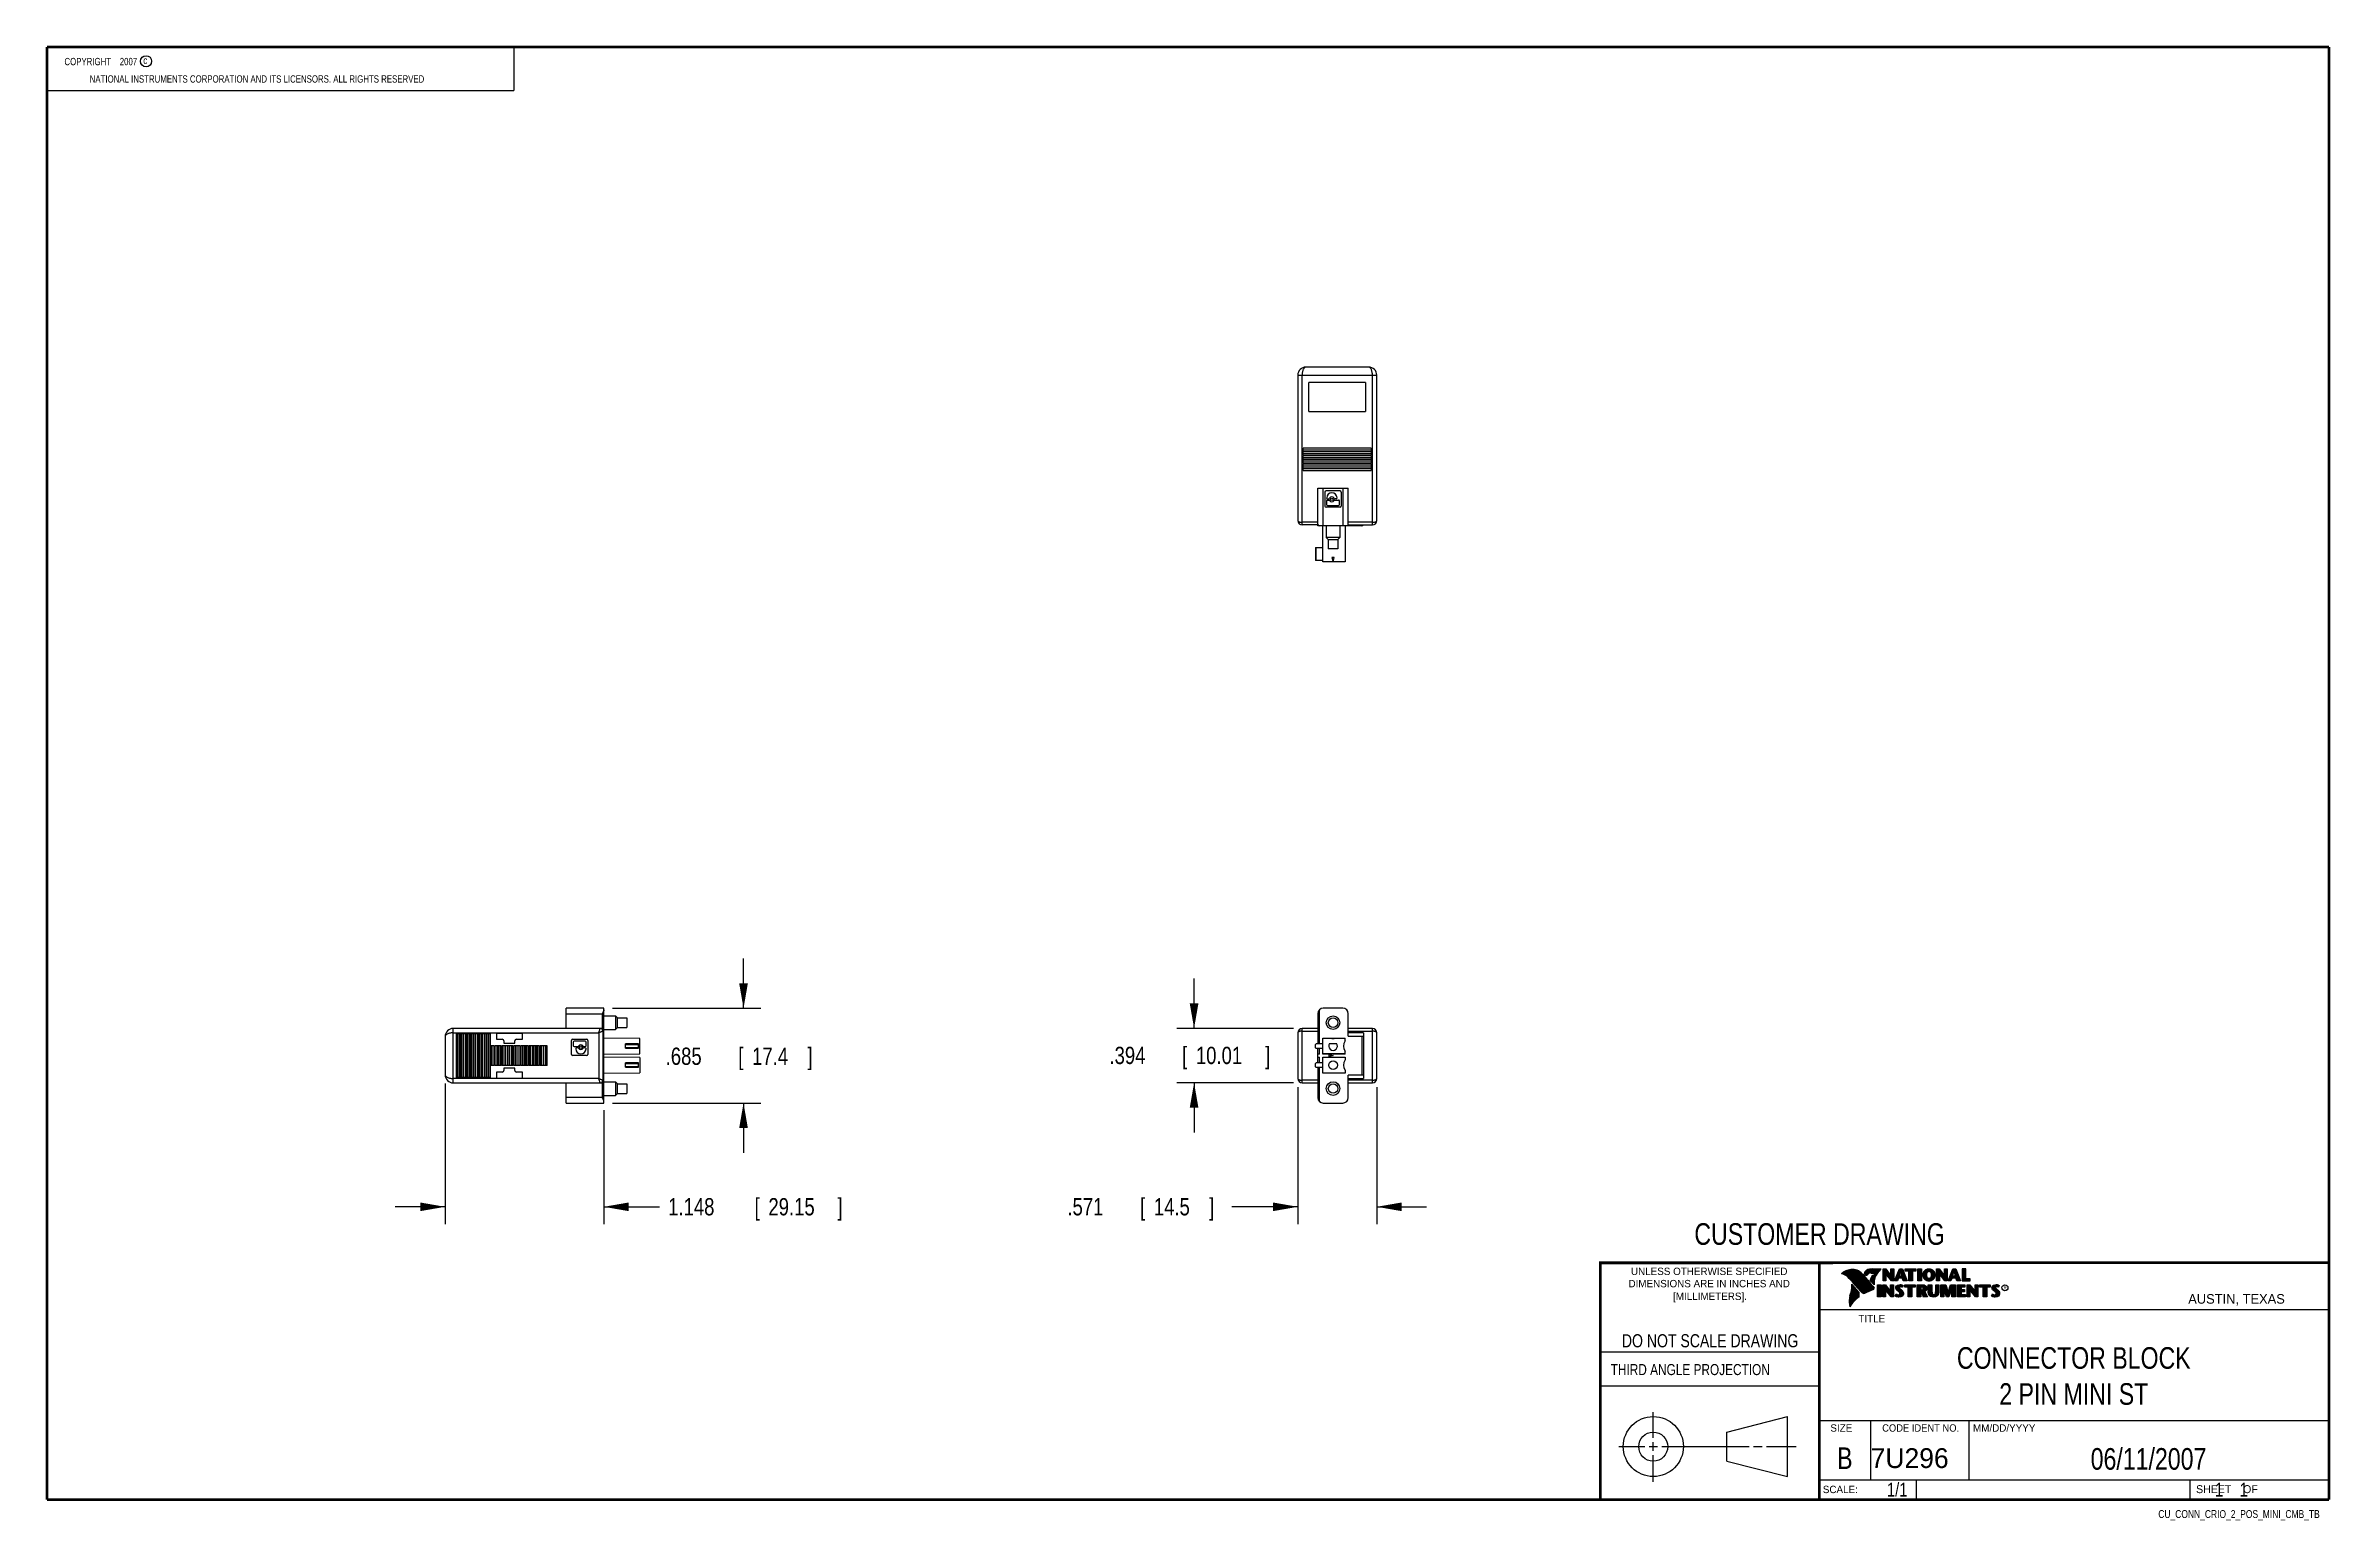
# Model space of a CAD drawing. Header units: inches. Extents: x 0.2 to 16.8, y 0.1 to 10.8.
import ezdxf
from ezdxf.enums import TextEntityAlignment as Align

# ---------------------------------------------------------------- set-up
doc = ezdxf.new("R2010")
doc.units = ezdxf.units.IN
doc.header["$LTSCALE"] = 0.935
doc.header["$MEASUREMENT"] = 0
doc.layers.get('0').update_dxf_attribs({"linetype": 'CONTINUOUS'})
doc.layers.add('DIMENSIONS', color=7, linetype='CONTINUOUS')
doc.styles.get("Standard").update_dxf_attribs({"font": 'txt', "width": 0.8})
doc.dimstyles.new('DIMSTYLE_1', dxfattribs={"dimtxt": 0.125, "dimasz": 0.18, "dimexe": 0.18, "dimexo": 0.0625, "dimgap": 0.09, "dimtad": 0, "dimtih": 1, "dimtoh": 1, "dimdec": 3, "dimzin": 4, "dimdsep": 46, "dimtxsty": 'STANDARD', "dimblk": '_FILLED', "dimblk1": '_FILLED', "dimblk2": '_FILLED', "dimcen": 0.09, "dimadec": 0, "dimazin": 0, "dimtp": 0.01, "dimtm": 0.01, "dimtfac": 1, "dimtdec": 3, "dimtofl": 0, "dimtmove": 0, "dimatfit": 3, "dimldrblk": '_FILLED', "dimfxl": 1, "dimtolj": 1, "dimtzin": 4, "dimarcsym": 0})

msp = doc.modelspace()

# ---------------------------------------------------------------- texts
at = {"color": 2, "linetype": 'CONTINUOUS', "width": 0.8}
for s, height, p in [('c', 0.053, (0.946, 10.6363)), ('NATIONAL INSTRUMENTS CORPORATION AND ITS LICENSORS. ALL RIGHTS RESERVED', 0.053, (0.5583, 10.5016)), ('THIRD ANGLE PROJECTION', 0.08, (11.5564, 1.1584))]:
    msp.add_text(s, height=height, dxfattribs=at).set_placement(p)
at = {"color": 7, "linetype": 'CONTINUOUS', "width": 0.8}
for s, height, p in [('CUSTOMER DRAWING', 0.15625, (13.0668, 2.1001)), ('DO NOT SCALE DRAWING', 0.095, (12.2754, 1.3592)), ('B', 0.1562, (13.2497, 0.4798))]:
    msp.add_text(s, height=height, dxfattribs=at).set_placement(p, align=Align.CENTER)
at = {"color": 2, "linetype": 'CONTINUOUS'}
for s, p in [('DIMENSIONS ARE IN INCHES AND', (12.2688, 1.7933)), ('UNLESS OTHERWISE SPECIFIED', (12.2688, 1.8819)), ('[MILLIMETERS].', (12.2746, 1.7015))]:
    msp.add_text(s, height=0.053254, dxfattribs=at).set_placement(p, align=Align.CENTER)
for s, height, p in [('R', 0.0217, (14.3971, 1.7782)), ('AUSTIN, TEXAS', 0.069617, (15.7327, 1.6745)), ('TITLE', 0.05325, (13.3474, 1.5397)), ('SIZE', 0.05325, (13.1451, 0.7494)), ('MM/DD/YYYY', 0.05325, (14.1765, 0.7494)), ('SCALE:', 0.05325, (13.0904, 0.3053)), ('SHEET    OF', 0.057262, (15.7892, 0.3052))]:
    msp.add_text(s, height=height, dxfattribs=at).set_placement(p)
at = {"color": 2, "linetype": 'CONTINUOUS', "width": 0.95}
msp.add_text('CODE IDENT NO.', height=0.053254, dxfattribs=at).set_placement((13.7978, 0.7494), align=Align.CENTER)
at = {"color": 7, "linetype": 'CONTINUOUS'}
msp.add_text('7U296', height=0.14316, dxfattribs=at).set_placement((13.4363, 0.4866))
at = {"color": 7, "linetype": 'CONTINUOUS', "width": 0.8}
msp.add_text('1/1', height=0.1, dxfattribs=at).set_placement((13.7025, 0.2805), align=Align.RIGHT)
at = {"color": 2, "linetype": 'CONTINUOUS', "width": 0.8}
msp.add_text('CU_CONN_CRIO_2_POS_MINI_CMB_TB', height=0.057262, dxfattribs=at).set_placement((16.6837, 0.1254), align=Align.RIGHT)
at = {"color": 2, "linetype": 'CONTINUOUS', "insert": (0.3125, 10.6805), "char_height": 0.053, "width": 0.8904, "attachment_point": 1}
msp.add_mtext('    COPYRIGHT    2007', dxfattribs=at)
at = {"color": 7, "linetype": 'CONTINUOUS'}
for s, insert, char_height, width, attachment_point in [('CONNECTOR BLOCK\\P2 PIN MINI ST', (14.9051, 1.3603), 0.15625, 1.875, 2), ('06/11/2007 ', (15.4455, 0.6307), 0.15625, 1.375, 2), ('    1    1', (15.8075, 0.3805), 0.1, 0.8, 1)]:
    msp.add_mtext(s, dxfattribs=dict(at, insert=insert, char_height=char_height, width=width, attachment_point=attachment_point))

# ---------------------------------------------------------------- blocks, each defined once
blk = doc.blocks.new('_FILLED')
at = {"color": 0, "linetype": 'BYBLOCK'}
blk.add_solid([(0, 0), (-1, 0.174), (-1, -0.174)], dxfattribs=at)
blk = doc.blocks.new('*D0')
at = {"layer": 'DIMENSIONS', "color": 2, "linetype": 'CONTINUOUS'}
for p, q in [((5.286, 3.81), (5.286, 4.17)), ((4.339, 3.81), (5.411, 3.81)), ((4.339, 3.125), (5.411, 3.125)), ((5.286, 3.125), (5.286, 2.765))]:
    blk.add_line(p, q, dxfattribs=at)
at = {"layer": 'DIMENSIONS', "color": 2, "linetype": 'CONTINUOUS', "xscale": 0.18, "yscale": 0.18, "zscale": 0.18}
for p, rotation in [((5.286, 3.81), 270), ((5.286, 3.125), 90)]:
    blk.add_blockref('_FILLED', p, dxfattribs=dict(at, rotation=rotation))
at = {"layer": 'DIMENSIONS', "color": 2, "linetype": 'CONTINUOUS', "width": 0.8}
for s, p in [('.685', (4.723, 3.401)), ('[', (5.248, 3.401)), ('17.4', (5.348, 3.401)), (']', (5.748, 3.401))]:
    blk.add_text(s, height=0.125, dxfattribs=at).set_placement(p)
blk = doc.blocks.new('*D1')
at = {"layer": 'DIMENSIONS', "color": 2, "linetype": 'CONTINUOUS'}
for p, q in [((3.128, 3.267), (3.128, 2.25)), ((4.276, 3.074), (4.276, 2.25)), ((3.128, 2.375), (2.768, 2.375)), ((4.276, 2.375), (4.678, 2.375))]:
    blk.add_line(p, q, dxfattribs=at)
at = {"layer": 'DIMENSIONS', "color": 2, "linetype": 'CONTINUOUS', "xscale": 0.18, "yscale": 0.18, "zscale": 0.18}
blk.add_blockref('_FILLED', (3.128, 2.375), dxfattribs=at)
at = {"layer": 'DIMENSIONS', "color": 2, "linetype": 'CONTINUOUS', "xscale": 0.18, "yscale": 0.18, "zscale": 0.18, "rotation": 180}
blk.add_blockref('_FILLED', (4.276, 2.375), dxfattribs=at)
at = {"layer": 'DIMENSIONS', "color": 2, "linetype": 'CONTINUOUS', "width": 0.8}
for s, p in [('1.148', (4.741, 2.313)), ('[', (5.366, 2.313)), ('29.15', (5.466, 2.313)), (']', (5.966, 2.313))]:
    blk.add_text(s, height=0.125, dxfattribs=at).set_placement(p)
blk = doc.blocks.new('*D2')
at = {"layer": 'DIMENSIONS', "color": 2, "linetype": 'CONTINUOUS'}
for p, q in [((9.294, 3.24), (9.294, 2.25)), ((9.865, 3.24), (9.865, 2.25)), ((9.294, 2.375), (8.816, 2.375)), ((9.865, 2.375), (10.225, 2.375))]:
    blk.add_line(p, q, dxfattribs=at)
at = {"layer": 'DIMENSIONS', "color": 2, "linetype": 'CONTINUOUS', "xscale": 0.18, "yscale": 0.18, "zscale": 0.18}
blk.add_blockref('_FILLED', (9.294, 2.375), dxfattribs=at)
at = {"layer": 'DIMENSIONS', "color": 2, "linetype": 'CONTINUOUS', "xscale": 0.18, "yscale": 0.18, "zscale": 0.18, "rotation": 180}
blk.add_blockref('_FILLED', (9.865, 2.375), dxfattribs=at)
at = {"layer": 'DIMENSIONS', "color": 2, "linetype": 'CONTINUOUS', "width": 0.8}
for s, p in [('.571', (7.628, 2.313)), ('[', (8.153, 2.313)), ('14.5', (8.253, 2.313)), (']', (8.653, 2.313))]:
    blk.add_text(s, height=0.125, dxfattribs=at).set_placement(p)
blk = doc.blocks.new('*D3')
at = {"layer": 'DIMENSIONS', "color": 2, "linetype": 'CONTINUOUS'}
for p, q in [((8.544, 3.665), (8.544, 4.025)), ((9.263, 3.665), (8.419, 3.665)), ((9.263, 3.271), (8.419, 3.271)), ((8.544, 3.271), (8.544, 2.911))]:
    blk.add_line(p, q, dxfattribs=at)
at = {"layer": 'DIMENSIONS', "color": 2, "linetype": 'CONTINUOUS', "xscale": 0.18, "yscale": 0.18, "zscale": 0.18}
for p, rotation in [((8.544, 3.665), 270), ((8.544, 3.271), 90)]:
    blk.add_blockref('_FILLED', p, dxfattribs=dict(at, rotation=rotation))
at = {"layer": 'DIMENSIONS', "color": 2, "linetype": 'CONTINUOUS', "width": 0.8}
for s, p in [('.394', (7.932, 3.407)), ('[', (8.457, 3.407)), ('10.01', (8.557, 3.407)), (']', (9.057, 3.407))]:
    blk.add_text(s, height=0.125, dxfattribs=at).set_placement(p)

# ---------------------------------------------------------------- dimensions: what is measured, and where the dimension line sits
at = {"layer": 'DIMENSIONS', "color": 2, "linetype": 'CONTINUOUS'}
for base, p1, p2, angle, picture, middle in [((5.286, 3.8105), (4.3386, 3.1254), (4.3386, 3.8105), 90, '*D0', (5.286, 3.4639)), ((8.544, 3.6647), (9.263, 3.2706), (9.263, 3.6647), 90, '*D3', (8.544, 3.4692)), ((3.1285, 2.3754), (4.2761, 3.0742), (3.1285, 3.2671), 180, '*D1', (5.4032, 2.3754))]:
    dim = msp.add_linear_dim(base=base, p1=p1, p2=p2, angle=angle, dimstyle='DIMSTYLE_1', dxfattribs=at)
    dim.commit()
    dim.dimension.update_dxf_attribs({"geometry": picture, "text_midpoint": middle, "dimtype": 160})
dim = msp.add_linear_dim(base=(9.8649, 2.3754), p1=(9.294, 3.2396), p2=(9.8649, 3.2396), dimstyle='DIMSTYLE_1', dxfattribs=at)
dim.commit()
dim.dimension.update_dxf_attribs({"geometry": '*D2', "text_midpoint": (8.1906, 2.3754), "dimtype": 160})

# ---------------------------------------------------------------- linework, layer by layer
at = {"color": 2, "linetype": 'CONTINUOUS'}
for p, q in [((0.25, 10.7586), (3.625, 10.7586)), ((0.25, 10.7586), (0.25, 10.4456)), ((3.625, 10.7586), (3.625, 10.4456)), ((0.25, 10.4456), (3.625, 10.4456)), ((13.0652, 1.9695), (16.745, 1.9695)), ((13.0652, 1.9695), (13.0652, 0.2605)), ((13.2311, 1.8934), (13.2311, 1.8949)), ((13.2347, 1.8921), (13.2347, 1.8972)), ((13.2382, 1.8907), (13.2382, 1.8994)), ((13.2418, 1.8892), (13.2418, 1.9015)), ((13.2453, 1.8876), (13.2453, 1.9035)), ((13.2489, 1.8858), (13.2489, 1.9054)), ((13.2524, 1.8839), (13.2524, 1.9069)), ((13.256, 1.8818), (13.256, 1.9084)), ((13.2596, 1.8796), (13.2596, 1.9098)), ((13.2631, 1.8772), (13.2631, 1.9111)), ((13.2667, 1.8747), (13.2667, 1.9124)), ((13.2702, 1.872), (13.2702, 1.9135)), ((13.2738, 1.869), (13.2738, 1.9146)), ((13.2773, 1.8658), (13.2773, 1.9155)), ((13.2809, 1.8624), (13.2809, 1.9164)), ((13.2844, 1.8587), (13.2844, 1.9173)), ((13.288, 1.8549), (13.288, 1.9181)), ((13.2915, 1.851), (13.2915, 1.9188)), ((13.2951, 1.8471), (13.2951, 1.9194)), ((13.2987, 1.8431), (13.2987, 1.9198)), ((13.3022, 1.8391), (13.3022, 1.92)), ((13.3058, 1.8351), (13.3058, 1.9201)), ((13.3093, 1.8311), (13.3093, 1.9201)), ((13.3129, 1.827), (13.3129, 1.9199)), ((13.3164, 1.8229), (13.3164, 1.9196)), ((13.32, 1.8188), (13.32, 1.9192)), ((13.3235, 1.8146), (13.3235, 1.9186)), ((13.3271, 1.8104), (13.3271, 1.9179)), ((13.3306, 1.8062), (13.3306, 1.9172)), ((13.3342, 1.802), (13.3342, 1.9163)), ((13.3378, 1.7978), (13.3378, 1.9151)), ((13.3413, 1.7937), (13.3413, 1.9138)), ((13.3449, 1.7897), (13.3449, 1.9122)), ((13.3484, 1.7856), (13.3484, 1.9103)), ((13.352, 1.7817), (13.352, 1.9081)), ((13.3555, 1.7778), (13.3555, 1.9055)), ((13.3591, 1.7739), (13.3591, 1.9026)), ((13.3626, 1.7701), (13.3626, 1.8991)), ((13.3662, 1.7663), (13.3662, 1.8952)), ((13.3697, 1.7625), (13.3697, 1.8915)), ((13.3733, 1.7588), (13.3733, 1.8878)), ((13.3769, 1.7556), (13.3769, 1.8841)), ((13.3804, 1.7529), (13.3804, 1.8803)), ((13.384, 1.7512), (13.384, 1.8766)), ((13.3875, 1.7509), (13.3875, 1.8728)), ((13.4022, 1.878), (13.3901, 1.8922)), ((13.3911, 1.7518), (13.3911, 1.8691)), ((13.4029, 1.881), (13.3927, 1.893)), ((13.3946, 1.8908), (13.3946, 1.8999)), ((13.3946, 1.7533), (13.3946, 1.8653)), ((13.3982, 1.8866), (13.3982, 1.9062)), ((13.3982, 1.7548), (13.3982, 1.8615)), ((13.4017, 1.8824), (13.4017, 1.9101)), ((13.4017, 1.7563), (13.4017, 1.8574)), ((13.4053, 1.8823), (13.4053, 1.9129)), ((13.4053, 1.7578), (13.4053, 1.8531)), ((13.4088, 1.8844), (13.4088, 1.915)), ((13.4088, 1.7593), (13.4088, 1.8488)), ((13.4124, 1.887), (13.4124, 1.9167)), ((13.4124, 1.7609), (13.4124, 1.8445)), ((13.4159, 1.89), (13.4159, 1.9182)), ((13.4159, 1.7625), (13.4159, 1.8402)), ((13.4195, 1.8937), (13.4195, 1.9193)), ((13.4195, 1.7641), (13.4195, 1.8359)), ((13.4231, 1.8964), (13.4231, 1.9203)), ((13.4231, 1.7657), (13.4231, 1.8316)), ((13.4266, 1.8982), (13.4266, 1.9209)), ((13.4266, 1.7674), (13.4266, 1.8273)), ((13.4302, 1.8995), (13.4302, 1.9214)), ((13.4302, 1.7691), (13.4302, 1.823)), ((13.4414, 1.8328), (13.4319, 1.8437)), ((13.4337, 1.8997), (13.4337, 1.922)), ((13.4337, 1.7708), (13.4337, 1.8187)), ((13.4433, 1.8344), (13.4349, 1.844)), ((13.4373, 1.8991), (13.4373, 1.9224)), ((13.4373, 1.8413), (13.4373, 1.8491)), ((13.4408, 1.898), (13.4408, 1.9228)), ((13.4408, 1.8372), (13.4408, 1.8572)), ((13.4444, 1.8972), (13.4444, 1.9231)), ((13.4444, 1.8331), (13.4444, 1.8665)), ((13.4479, 1.8969), (13.4479, 1.9234)), ((13.4479, 1.8288), (13.4479, 1.873)), ((13.4515, 1.8966), (13.4515, 1.9236)), ((13.4515, 1.8247), (13.4515, 1.8764)), ((13.4529, 1.9261), (13.5132, 1.9271)), ((13.453, 1.9236), (13.5067, 1.9245)), ((13.455, 1.8965), (13.455, 1.9237)), ((13.455, 1.8207), (13.455, 1.878)), ((13.4586, 1.8964), (13.4586, 1.9237)), ((13.4586, 1.8303), (13.4586, 1.879)), ((13.4622, 1.8957), (13.4622, 1.9238)), ((13.4622, 1.8535), (13.4622, 1.8795)), ((13.4657, 1.8935), (13.4657, 1.9238)), ((13.4657, 1.8636), (13.4657, 1.8798)), ((13.4693, 1.872), (13.4693, 1.9239)), ((13.4728, 1.8794), (13.4728, 1.9239)), ((13.4764, 1.8859), (13.4764, 1.924)), ((13.4799, 1.8919), (13.4799, 1.924)), ((13.4835, 1.8973), (13.4835, 1.9241)), ((13.487, 1.9023), (13.487, 1.9242)), ((13.4906, 1.9069), (13.4906, 1.9242)), ((13.4941, 1.9112), (13.4941, 1.9243)), ((13.4977, 1.9153), (13.4977, 1.9243)), ((13.5013, 1.9191), (13.5013, 1.9244)), ((13.5261, 1.9263), (13.5451, 1.9263)), ((13.5261, 1.839), (13.5261, 1.9263)), ((13.5466, 1.839), (13.5261, 1.839)), ((13.5286, 1.9237), (13.5439, 1.9237)), ((13.5286, 1.8415), (13.5286, 1.9237)), ((13.5441, 1.8415), (13.5286, 1.8415)), ((13.5332, 1.8415), (13.5332, 1.9237)), ((13.5367, 1.8415), (13.5367, 1.9237)), ((13.5402, 1.8415), (13.5402, 1.9237)), ((13.5441, 1.8976), (13.5437, 1.9237)), ((13.5439, 1.9237), (13.5854, 1.869)), ((13.5873, 1.8415), (13.5441, 1.8976)), ((13.5441, 1.8976), (13.5441, 1.8415)), ((13.5451, 1.9263), (13.5829, 1.8765)), ((13.586, 1.839), (13.5466, 1.8902)), ((13.5466, 1.8902), (13.5466, 1.839)), ((13.5471, 1.8936), (13.5471, 1.9194)), ((13.5506, 1.8891), (13.5506, 1.9149)), ((13.5541, 1.8846), (13.5541, 1.9103)), ((13.5576, 1.8801), (13.5576, 1.9057)), ((13.561, 1.8756), (13.561, 1.9011)), ((13.5645, 1.8711), (13.5645, 1.8965)), ((13.568, 1.8665), (13.568, 1.8919)), ((13.5715, 1.862), (13.5715, 1.8874)), ((13.575, 1.8575), (13.575, 1.8828)), ((13.5784, 1.853), (13.5784, 1.8782)), ((13.5819, 1.8485), (13.5819, 1.8736)), ((13.5829, 1.9263), (13.6036, 1.9263)), ((13.5829, 1.8765), (13.5829, 1.9263)), ((13.5854, 1.9237), (13.6011, 1.9237)), ((13.5854, 1.869), (13.5854, 1.9237)), ((13.5854, 1.844), (13.5854, 1.869)), ((13.6036, 1.839), (13.586, 1.839)), ((13.6011, 1.8415), (13.5873, 1.8415)), ((13.5889, 1.8415), (13.5889, 1.9237)), ((13.5923, 1.8415), (13.5923, 1.9237)), ((13.5958, 1.8415), (13.5958, 1.9237)), ((13.5993, 1.8415), (13.5993, 1.9237)), ((13.6011, 1.9237), (13.6011, 1.8415)), ((13.6036, 1.9263), (13.6036, 1.839)), ((13.6088, 1.839), (13.6444, 1.9262)), ((13.6294, 1.839), (13.6088, 1.839)), ((13.6125, 1.8415), (13.6461, 1.9237)), ((13.6277, 1.8415), (13.6125, 1.8415)), ((13.6167, 1.8415), (13.6167, 1.8516)), ((13.6201, 1.8415), (13.6201, 1.8601)), ((13.6236, 1.8415), (13.6236, 1.8686)), ((13.6271, 1.8415), (13.6271, 1.8771)), ((13.6361, 1.8623), (13.6277, 1.8415)), ((13.6378, 1.8598), (13.6294, 1.839)), ((13.6306, 1.8486), (13.6306, 1.8857)), ((13.634, 1.8573), (13.634, 1.8942)), ((13.6665, 1.8623), (13.6361, 1.8623)), ((13.6375, 1.8623), (13.6375, 1.9027)), ((13.6647, 1.8598), (13.6378, 1.8598)), ((13.6388, 1.8711), (13.65, 1.9073)), ((13.6639, 1.8711), (13.6388, 1.8711)), ((13.641, 1.8781), (13.641, 1.9112)), ((13.641, 1.8623), (13.641, 1.8711)), ((13.6423, 1.8736), (13.6519, 1.9048)), ((13.6606, 1.8736), (13.6423, 1.8736)), ((13.6444, 1.9262), (13.6664, 1.9262)), ((13.6445, 1.8893), (13.6445, 1.9197)), ((13.6445, 1.8623), (13.6445, 1.8711)), ((13.6461, 1.9237), (13.6647, 1.9237)), ((13.6479, 1.9006), (13.6479, 1.9237)), ((13.6479, 1.8623), (13.6479, 1.8711)), ((13.65, 1.9073), (13.6541, 1.9073)), ((13.6514, 1.9073), (13.6514, 1.9237)), ((13.6514, 1.8623), (13.6514, 1.8711)), ((13.6519, 1.9048), (13.6521, 1.9048)), ((13.6521, 1.9048), (13.6606, 1.8736)), ((13.6541, 1.9073), (13.6639, 1.8711)), ((13.6549, 1.9043), (13.6549, 1.9237)), ((13.6549, 1.8623), (13.6549, 1.8711)), ((13.6584, 1.8915), (13.6584, 1.9237)), ((13.6584, 1.8623), (13.6584, 1.8711)), ((13.6618, 1.8787), (13.6618, 1.9237)), ((13.6618, 1.8623), (13.6618, 1.8711)), ((13.6647, 1.9237), (13.6959, 1.8415)), ((13.6717, 1.839), (13.6647, 1.8598)), ((13.6653, 1.8623), (13.6653, 1.922)), ((13.6664, 1.9262), (13.6995, 1.839)), ((13.6735, 1.8415), (13.6665, 1.8623)), ((13.6688, 1.8555), (13.6688, 1.9128)), ((13.6995, 1.839), (13.6717, 1.839)), ((13.6723, 1.8452), (13.6723, 1.9037)), ((13.6959, 1.8415), (13.6735, 1.8415)), ((13.6757, 1.8415), (13.6757, 1.8945)), ((13.6792, 1.8415), (13.6792, 1.8854)), ((13.6827, 1.8415), (13.6827, 1.8762)), ((13.6862, 1.8415), (13.6862, 1.8671)), ((13.6866, 1.9262), (13.7634, 1.9262)), ((13.6866, 1.9099), (13.6866, 1.9262)), ((13.7118, 1.9099), (13.6866, 1.9099)), ((13.6891, 1.9237), (13.7609, 1.9237)), ((13.6891, 1.9125), (13.6891, 1.9237)), ((13.7143, 1.9125), (13.6891, 1.9125)), ((13.6896, 1.8415), (13.6896, 1.8579)), ((13.6931, 1.9125), (13.6931, 1.9237)), ((13.6931, 1.8415), (13.6931, 1.8488)), ((13.6966, 1.9125), (13.6966, 1.9237)), ((13.7001, 1.9125), (13.7001, 1.9237)), ((13.7035, 1.9125), (13.7035, 1.9237)), ((13.707, 1.9125), (13.707, 1.9237)), ((13.7105, 1.9125), (13.7105, 1.9237)), ((13.7118, 1.839), (13.7118, 1.9099)), ((13.7382, 1.839), (13.7118, 1.839)), ((13.7143, 1.9125), (13.714, 1.9237)), ((13.7143, 1.8415), (13.7143, 1.9125)), ((13.7357, 1.8415), (13.7143, 1.8415)), ((13.7174, 1.8415), (13.7174, 1.9237)), ((13.7209, 1.8415), (13.7209, 1.9237)), ((13.7244, 1.8415), (13.7244, 1.9237)), ((13.7279, 1.8415), (13.7279, 1.9237)), ((13.7313, 1.8415), (13.7313, 1.9237)), ((13.7357, 1.9125), (13.7348, 1.9237)), ((13.7609, 1.9125), (13.7357, 1.9125)), ((13.7357, 1.9125), (13.7357, 1.8415)), ((13.7634, 1.9099), (13.7382, 1.9099)), ((13.7382, 1.9099), (13.7382, 1.839)), ((13.7383, 1.9125), (13.7383, 1.9237)), ((13.7418, 1.9125), (13.7418, 1.9237)), ((13.7452, 1.9125), (13.7452, 1.9237)), ((13.7487, 1.9125), (13.7487, 1.9237)), ((13.7522, 1.9125), (13.7522, 1.9237)), ((13.7557, 1.9125), (13.7557, 1.9237)), ((13.7591, 1.9125), (13.7591, 1.9237)), ((13.7609, 1.9237), (13.7609, 1.9125)), ((13.7634, 1.9262), (13.7634, 1.9099)), ((13.7768, 1.9262), (13.8031, 1.9262)), ((13.7768, 1.839), (13.7768, 1.9262)), ((13.8031, 1.839), (13.7768, 1.839)), ((13.7794, 1.9237), (13.8006, 1.9237)), ((13.7794, 1.8415), (13.7794, 1.9237)), ((13.8006, 1.8415), (13.7794, 1.8415)), ((13.7835, 1.8415), (13.7835, 1.9237)), ((13.787, 1.8415), (13.787, 1.9237)), ((13.7904, 1.8415), (13.7904, 1.9237)), ((13.7939, 1.8415), (13.7939, 1.9237)), ((13.7974, 1.8415), (13.7974, 1.9237)), ((13.8006, 1.9237), (13.8006, 1.8415)), ((13.8031, 1.9262), (13.8031, 1.839)), ((13.8154, 1.8853), (13.8155, 1.8871)), ((13.8154, 1.8834), (13.8154, 1.8853)), ((13.8154, 1.8816), (13.8154, 1.8834)), ((13.8155, 1.8797), (13.8154, 1.8816)), ((13.8155, 1.8871), (13.8157, 1.8889)), ((13.8157, 1.8779), (13.8155, 1.8797)), ((13.8157, 1.8889), (13.8159, 1.8907)), ((13.8159, 1.876), (13.8157, 1.8779)), ((13.8159, 1.8907), (13.8161, 1.8924)), ((13.8162, 1.8742), (13.8159, 1.876)), ((13.8161, 1.8924), (13.8165, 1.8941)), ((13.8166, 1.8724), (13.8162, 1.8742)), ((13.8165, 1.8941), (13.8169, 1.8958)), ((13.817, 1.8706), (13.8166, 1.8724)), ((13.8169, 1.8958), (13.8174, 1.8975)), ((13.8174, 1.8689), (13.817, 1.8706)), ((13.8174, 1.8975), (13.8179, 1.8991)), ((13.8179, 1.8672), (13.8174, 1.8689)), ((13.8179, 1.8991), (13.8185, 1.9006)), ((13.8179, 1.8852), (13.818, 1.8869)), ((13.8179, 1.8834), (13.8179, 1.8852)), ((13.818, 1.8817), (13.8179, 1.8834)), ((13.8185, 1.8655), (13.8179, 1.8672)), ((13.818, 1.8869), (13.8182, 1.8886)), ((13.8181, 1.8799), (13.818, 1.8817)), ((13.8182, 1.8781), (13.8181, 1.8799)), ((13.8182, 1.8886), (13.8184, 1.8903)), ((13.8184, 1.8764), (13.8182, 1.8781)), ((13.8184, 1.8903), (13.8186, 1.892)), ((13.8187, 1.8746), (13.8184, 1.8764)), ((13.8185, 1.9006), (13.8191, 1.9021)), ((13.8191, 1.8639), (13.8185, 1.8655)), ((13.8186, 1.892), (13.819, 1.8936)), ((13.8191, 1.8729), (13.8187, 1.8746)), ((13.819, 1.8936), (13.8193, 1.8952)), ((13.8191, 1.9021), (13.8198, 1.9036)), ((13.8194, 1.8712), (13.8191, 1.8729)), ((13.8198, 1.8623), (13.8191, 1.8639)), ((13.8193, 1.8952), (13.8198, 1.8967)), ((13.8199, 1.8696), (13.8194, 1.8712)), ((13.8198, 1.9036), (13.8206, 1.9051)), ((13.8198, 1.8967), (13.8203, 1.8982)), ((13.8205, 1.8607), (13.8198, 1.8623)), ((13.8204, 1.8679), (13.8199, 1.8696)), ((13.8203, 1.8982), (13.8208, 1.8997)), ((13.8209, 1.8664), (13.8204, 1.8679)), ((13.8213, 1.8592), (13.8205, 1.8607)), ((13.8206, 1.9051), (13.8214, 1.9065)), ((13.8208, 1.8997), (13.8214, 1.9011)), ((13.8209, 1.8664), (13.8208, 1.8997)), ((13.8215, 1.8648), (13.8209, 1.8664)), ((13.8221, 1.8578), (13.8213, 1.8592)), ((13.8214, 1.9065), (13.8223, 1.9079)), ((13.8214, 1.9011), (13.8221, 1.9025)), ((13.8221, 1.8633), (13.8215, 1.8648)), ((13.8221, 1.9025), (13.8228, 1.9038)), ((13.8228, 1.8619), (13.8221, 1.8633)), ((13.823, 1.8563), (13.8221, 1.8578)), ((13.8223, 1.9079), (13.8232, 1.9092)), ((13.8228, 1.9038), (13.8236, 1.9052)), ((13.8235, 1.8604), (13.8228, 1.8619)), ((13.8239, 1.855), (13.823, 1.8563)), ((13.8232, 1.9092), (13.8243, 1.9106)), ((13.8243, 1.8591), (13.8235, 1.8604)), ((13.8236, 1.9052), (13.8244, 1.9065)), ((13.8249, 1.8536), (13.8239, 1.855)), ((13.8243, 1.9106), (13.8253, 1.9119)), ((13.8243, 1.8591), (13.8244, 1.9065)), ((13.8251, 1.8577), (13.8243, 1.8591)), ((13.8244, 1.9065), (13.8253, 1.9077)), ((13.826, 1.8523), (13.8249, 1.8536)), ((13.826, 1.8564), (13.8251, 1.8577)), ((13.8253, 1.9119), (13.8265, 1.9132)), ((13.8253, 1.9077), (13.8262, 1.909)), ((13.8269, 1.8552), (13.826, 1.8564)), ((13.8271, 1.8511), (13.826, 1.8523)), ((13.8262, 1.909), (13.8273, 1.9102)), ((13.8265, 1.9132), (13.8276, 1.9144)), ((13.8279, 1.854), (13.8269, 1.8552)), ((13.8282, 1.8499), (13.8271, 1.8511)), ((13.8273, 1.9102), (13.8283, 1.9114)), ((13.8276, 1.9144), (13.8288, 1.9156)), ((13.8279, 1.854), (13.8283, 1.9114)), ((13.8289, 1.8528), (13.8279, 1.854)), ((13.8294, 1.8487), (13.8282, 1.8499)), ((13.8283, 1.9114), (13.8294, 1.9126)), ((13.8288, 1.9156), (13.8301, 1.9167)), ((13.83, 1.8517), (13.8289, 1.8528)), ((13.8294, 1.9126), (13.8306, 1.9137)), ((13.8306, 1.8476), (13.8294, 1.8487)), ((13.8311, 1.8506), (13.83, 1.8517)), ((13.8301, 1.9167), (13.8314, 1.9178)), ((13.8306, 1.9137), (13.8318, 1.9148)), ((13.8319, 1.8466), (13.8306, 1.8476)), ((13.8311, 1.8506), (13.8318, 1.9148)), ((13.8323, 1.8496), (13.8311, 1.8506)), ((13.8314, 1.9178), (13.8327, 1.9188)), ((13.8318, 1.9148), (13.833, 1.9158)), ((13.8332, 1.8456), (13.8319, 1.8466)), ((13.8335, 1.8486), (13.8323, 1.8496)), ((13.8327, 1.9188), (13.834, 1.9198)), ((13.833, 1.9158), (13.8342, 1.9168)), ((13.8346, 1.8447), (13.8332, 1.8456)), ((13.8347, 1.8477), (13.8335, 1.8486)), ((13.834, 1.9198), (13.8354, 1.9207)), ((13.8342, 1.9168), (13.8355, 1.9177)), ((13.836, 1.8438), (13.8346, 1.8447)), ((13.8347, 1.8477), (13.8355, 1.9177)), ((13.836, 1.8468), (13.8347, 1.8477)), ((13.8354, 1.9207), (13.8368, 1.9215)), ((13.8355, 1.9177), (13.8368, 1.9185)), ((13.8373, 1.846), (13.836, 1.8468)), ((13.8374, 1.843), (13.836, 1.8438)), ((13.8368, 1.9215), (13.8382, 1.9223)), ((13.8368, 1.9185), (13.8381, 1.9193)), ((13.8386, 1.8452), (13.8373, 1.846)), ((13.839, 1.8423), (13.8374, 1.843)), ((13.8381, 1.9193), (13.8394, 1.92)), ((13.8386, 1.8452), (13.8381, 1.9193)), ((13.8382, 1.9223), (13.8397, 1.923)), ((13.84, 1.8445), (13.8386, 1.8452)), ((13.8405, 1.8416), (13.839, 1.8423)), ((13.8394, 1.92), (13.8408, 1.9207)), ((13.8397, 1.923), (13.8412, 1.9237)), ((13.8397, 1.8857), (13.8398, 1.8868)), ((13.8397, 1.8845), (13.8397, 1.8857)), ((13.8397, 1.8833), (13.8397, 1.8845)), ((13.8397, 1.8821), (13.8397, 1.8833)), ((13.8397, 1.8809), (13.8397, 1.8821)), ((13.8398, 1.8796), (13.8397, 1.8809)), ((13.8398, 1.8868), (13.8399, 1.888)), ((13.8399, 1.8784), (13.8398, 1.8796)), ((13.8399, 1.888), (13.84, 1.8891)), ((13.84, 1.8773), (13.8399, 1.8784)), ((13.84, 1.8891), (13.8401, 1.8902)), ((13.8401, 1.8761), (13.84, 1.8773)), ((13.8415, 1.8439), (13.84, 1.8445)), ((13.8401, 1.8902), (13.8402, 1.8913)), ((13.8402, 1.8749), (13.8401, 1.8761)), ((13.8402, 1.8913), (13.8403, 1.8924)), ((13.8404, 1.8738), (13.8402, 1.8749)), ((13.8403, 1.8924), (13.8405, 1.8934)), ((13.8405, 1.8727), (13.8404, 1.8738)), ((13.8405, 1.8934), (13.8407, 1.8944)), ((13.8407, 1.8716), (13.8405, 1.8727)), ((13.8421, 1.8409), (13.8405, 1.8416)), ((13.8407, 1.8944), (13.8409, 1.8954)), ((13.841, 1.8706), (13.8407, 1.8716)), ((13.8408, 1.9207), (13.8422, 1.9213)), ((13.8409, 1.8954), (13.8411, 1.8963)), ((13.8412, 1.8696), (13.841, 1.8706)), ((13.8411, 1.8963), (13.8414, 1.8972)), ((13.8412, 1.9237), (13.8427, 1.9243)), ((13.8414, 1.8686), (13.8412, 1.8696)), ((13.8414, 1.8972), (13.8416, 1.8981)), ((13.8417, 1.8677), (13.8414, 1.8686)), ((13.8415, 1.8439), (13.8417, 1.8678)), ((13.843, 1.8433), (13.8415, 1.8439)), ((13.8416, 1.8981), (13.8419, 1.899)), ((13.842, 1.8667), (13.8417, 1.8677)), ((13.8419, 1.899), (13.8422, 1.8999)), ((13.842, 1.8991), (13.8422, 1.9213)), ((13.8423, 1.8658), (13.842, 1.8667)), ((13.8438, 1.8404), (13.8421, 1.8409)), ((13.8422, 1.9213), (13.8436, 1.9219)), ((13.8422, 1.8999), (13.8426, 1.9007)), ((13.8422, 1.8844), (13.8423, 1.8856)), ((13.8422, 1.8833), (13.8422, 1.8844)), ((13.8422, 1.8821), (13.8422, 1.8833)), ((13.8423, 1.8809), (13.8422, 1.8821)), ((13.8423, 1.8867), (13.8424, 1.8878)), ((13.8423, 1.8856), (13.8423, 1.8867)), ((13.8423, 1.8798), (13.8423, 1.8809)), ((13.8424, 1.8786), (13.8423, 1.8798)), ((13.8427, 1.865), (13.8423, 1.8658)), ((13.8424, 1.8878), (13.8425, 1.8889)), ((13.8425, 1.8775), (13.8424, 1.8786)), ((13.8425, 1.8889), (13.8426, 1.89)), ((13.8426, 1.8764), (13.8425, 1.8775)), ((13.8426, 1.9007), (13.843, 1.9016)), ((13.8426, 1.89), (13.8427, 1.891)), ((13.8427, 1.8753), (13.8426, 1.8764)), ((13.8427, 1.9243), (13.8443, 1.9248)), ((13.8427, 1.891), (13.8428, 1.892)), ((13.8429, 1.8742), (13.8427, 1.8753)), ((13.8431, 1.8641), (13.8427, 1.865)), ((13.8428, 1.892), (13.843, 1.893)), ((13.843, 1.8731), (13.8429, 1.8742)), ((13.843, 1.9016), (13.8434, 1.9024)), ((13.843, 1.893), (13.8432, 1.8939)), ((13.8432, 1.8721), (13.843, 1.8731)), ((13.8445, 1.8428), (13.843, 1.8433)), ((13.8434, 1.8633), (13.8431, 1.8641)), ((13.8432, 1.8939), (13.8434, 1.8948)), ((13.8434, 1.8712), (13.8432, 1.8721)), ((13.8434, 1.9024), (13.8438, 1.9032)), ((13.8434, 1.8948), (13.8436, 1.8957)), ((13.8436, 1.8702), (13.8434, 1.8712)), ((13.8439, 1.8625), (13.8434, 1.8633)), ((13.8436, 1.9219), (13.8451, 1.9224)), ((13.8436, 1.8957), (13.8438, 1.8965)), ((13.8439, 1.8693), (13.8436, 1.8702)), ((13.8438, 1.9032), (13.8443, 1.904)), ((13.8438, 1.8965), (13.844, 1.8974)), ((13.8455, 1.8399), (13.8438, 1.8404)), ((13.8441, 1.8684), (13.8439, 1.8693)), ((13.8443, 1.8617), (13.8439, 1.8625)), ((13.844, 1.8974), (13.8443, 1.8982)), ((13.8444, 1.8676), (13.8441, 1.8684)), ((13.8443, 1.9248), (13.8459, 1.9253)), ((13.8443, 1.904), (13.8447, 1.9047)), ((13.8443, 1.8982), (13.8446, 1.899)), ((13.8448, 1.8609), (13.8443, 1.8617)), ((13.8447, 1.8667), (13.8444, 1.8676)), ((13.8462, 1.8423), (13.8445, 1.8428)), ((13.8446, 1.899), (13.8449, 1.8997)), ((13.8447, 1.9047), (13.8453, 1.9055)), ((13.845, 1.8659), (13.8447, 1.8667)), ((13.8453, 1.8602), (13.8448, 1.8609)), ((13.8449, 1.8997), (13.8453, 1.9005)), ((13.8454, 1.8651), (13.845, 1.8659)), ((13.8451, 1.9224), (13.8466, 1.9229)), ((13.8453, 1.9055), (13.8451, 1.9224)), ((13.8453, 1.9055), (13.8458, 1.9062)), ((13.8453, 1.9005), (13.8456, 1.9012)), ((13.8458, 1.8595), (13.8453, 1.8602)), ((13.8457, 1.8644), (13.8454, 1.8651)), ((13.8473, 1.8395), (13.8455, 1.8399)), ((13.8456, 1.9012), (13.846, 1.902)), ((13.8461, 1.8637), (13.8457, 1.8644)), ((13.8458, 1.9062), (13.8464, 1.9068)), ((13.8464, 1.8588), (13.8458, 1.8595)), ((13.846, 1.8424), (13.8458, 1.8595)), ((13.8459, 1.9253), (13.8476, 1.9257)), ((13.846, 1.902), (13.8464, 1.9027)), ((13.8465, 1.863), (13.8461, 1.8637)), ((13.8478, 1.8419), (13.8462, 1.8423)), ((13.8464, 1.9068), (13.847, 1.9074)), ((13.8464, 1.9027), (13.8468, 1.9033)), ((13.847, 1.8581), (13.8464, 1.8588)), ((13.8469, 1.8623), (13.8465, 1.863)), ((13.8466, 1.9229), (13.8481, 1.9233)), ((13.8468, 1.9033), (13.8473, 1.9039)), ((13.8473, 1.8617), (13.8469, 1.8623)), ((13.847, 1.9074), (13.8477, 1.908)), ((13.8477, 1.8575), (13.847, 1.8581)), ((13.8473, 1.9039), (13.8478, 1.9045)), ((13.8478, 1.8611), (13.8473, 1.8617)), ((13.8491, 1.8391), (13.8473, 1.8395)), ((13.8476, 1.9257), (13.8492, 1.9261)), ((13.8477, 1.908), (13.8483, 1.9086)), ((13.8483, 1.857), (13.8477, 1.8575)), ((13.8478, 1.9045), (13.8482, 1.9051)), ((13.8483, 1.8605), (13.8478, 1.8611)), ((13.8495, 1.8416), (13.8478, 1.8419)), ((13.8481, 1.9233), (13.8497, 1.9236)), ((13.8482, 1.9051), (13.8488, 1.9056)), ((13.8483, 1.9086), (13.849, 1.9091)), ((13.8488, 1.8599), (13.8483, 1.8605)), ((13.849, 1.8564), (13.8483, 1.857)), ((13.8488, 1.9056), (13.8493, 1.9061)), ((13.8494, 1.8594), (13.8488, 1.8599)), ((13.849, 1.9091), (13.8497, 1.9095)), ((13.8498, 1.8559), (13.849, 1.8564)), ((13.8509, 1.8388), (13.8491, 1.8391)), ((13.8492, 1.9261), (13.8509, 1.9264)), ((13.8493, 1.9061), (13.8498, 1.9065)), ((13.8499, 1.8589), (13.8494, 1.8594)), ((13.8495, 1.9094), (13.8495, 1.9236)), ((13.8495, 1.8416), (13.8495, 1.8561)), ((13.8513, 1.8413), (13.8495, 1.8416)), ((13.8497, 1.9236), (13.8513, 1.9239)), ((13.8497, 1.9095), (13.8505, 1.9099)), ((13.8498, 1.9065), (13.8504, 1.9069)), ((13.8505, 1.8555), (13.8498, 1.8559)), ((13.8505, 1.8585), (13.8499, 1.8589)), ((13.8504, 1.9069), (13.851, 1.9073)), ((13.8505, 1.9099), (13.8512, 1.9103)), ((13.8511, 1.8581), (13.8505, 1.8585)), ((13.8513, 1.8551), (13.8505, 1.8555)), ((13.8509, 1.9264), (13.8527, 1.9266)), ((13.8528, 1.8386), (13.8509, 1.8388)), ((13.851, 1.9073), (13.8516, 1.9077)), ((13.8518, 1.8577), (13.8511, 1.8581)), ((13.8512, 1.9103), (13.852, 1.9106)), ((13.8513, 1.9239), (13.853, 1.9241)), ((13.8521, 1.8547), (13.8513, 1.8551)), ((13.853, 1.8411), (13.8513, 1.8413)), ((13.8516, 1.9077), (13.8523, 1.908)), ((13.8524, 1.8574), (13.8518, 1.8577)), ((13.852, 1.9106), (13.8528, 1.9109)), ((13.853, 1.8544), (13.8521, 1.8547)), ((13.8523, 1.908), (13.8529, 1.9083)), ((13.8531, 1.8571), (13.8524, 1.8574)), ((13.8527, 1.9266), (13.8544, 1.9268)), ((13.8528, 1.9109), (13.8536, 1.9111)), ((13.8547, 1.8384), (13.8528, 1.8386)), ((13.8529, 1.9083), (13.8536, 1.9085)), ((13.853, 1.9241), (13.8546, 1.9243)), ((13.853, 1.9109), (13.853, 1.9241)), ((13.8538, 1.8542), (13.853, 1.8544)), ((13.853, 1.8411), (13.853, 1.8544)), ((13.8548, 1.841), (13.853, 1.8411)), ((13.8538, 1.8568), (13.8531, 1.8571)), ((13.8536, 1.9111), (13.8545, 1.9113)), ((13.8536, 1.9085), (13.8543, 1.9087)), ((13.8545, 1.8566), (13.8538, 1.8568)), ((13.8547, 1.854), (13.8538, 1.8542)), ((13.8543, 1.9087), (13.855, 1.9089)), ((13.8544, 1.9268), (13.8561, 1.9269)), ((13.8545, 1.9113), (13.8553, 1.9115)), ((13.8552, 1.8564), (13.8545, 1.8566)), ((13.8546, 1.9243), (13.8563, 1.9244)), ((13.8556, 1.8538), (13.8547, 1.854)), ((13.8565, 1.8384), (13.8547, 1.8384)), ((13.8566, 1.8409), (13.8548, 1.841)), ((13.855, 1.9089), (13.8557, 1.909)), ((13.8559, 1.8563), (13.8552, 1.8564)), ((13.8553, 1.9115), (13.8562, 1.9116)), ((13.8565, 1.8537), (13.8556, 1.8538)), ((13.8557, 1.909), (13.8565, 1.9091)), ((13.8567, 1.8562), (13.8559, 1.8563)), ((13.8561, 1.9269), (13.8579, 1.927)), ((13.8562, 1.9116), (13.8571, 1.9117)), ((13.8563, 1.9244), (13.8579, 1.9245)), ((13.8565, 1.9116), (13.8565, 1.9244)), ((13.8565, 1.9091), (13.8572, 1.9092)), ((13.8574, 1.8537), (13.8565, 1.8537)), ((13.8565, 1.8409), (13.8565, 1.8537)), ((13.8584, 1.8383), (13.8565, 1.8384)), ((13.8584, 1.8408), (13.8566, 1.8409)), ((13.8574, 1.8562), (13.8567, 1.8562)), ((13.8571, 1.9117), (13.858, 1.9117)), ((13.8572, 1.9092), (13.858, 1.9092)), ((13.8582, 1.8562), (13.8574, 1.8562)), ((13.8583, 1.8537), (13.8574, 1.8537)), ((13.8579, 1.927), (13.8596, 1.927)), ((13.8579, 1.9245), (13.8596, 1.9244)), ((13.858, 1.9117), (13.8589, 1.9117)), ((13.858, 1.9092), (13.8587, 1.9091)), ((13.8589, 1.8563), (13.8582, 1.8562)), ((13.8592, 1.8537), (13.8583, 1.8537)), ((13.8601, 1.8409), (13.8584, 1.8408)), ((13.8602, 1.8384), (13.8584, 1.8383)), ((13.8587, 1.9091), (13.8595, 1.9091)), ((13.8589, 1.9117), (13.8598, 1.9116)), ((13.8597, 1.8564), (13.8589, 1.8563)), ((13.8601, 1.8539), (13.8592, 1.8537)), ((13.8595, 1.9091), (13.8602, 1.909)), ((13.8596, 1.927), (13.8614, 1.9269)), ((13.8596, 1.9244), (13.8612, 1.9243)), ((13.8605, 1.8565), (13.8597, 1.8564)), ((13.8598, 1.9116), (13.8607, 1.9114)), ((13.8599, 1.8409), (13.8601, 1.8539)), ((13.861, 1.854), (13.8601, 1.8539)), ((13.8618, 1.841), (13.8601, 1.8409)), ((13.8602, 1.909), (13.861, 1.9088)), ((13.862, 1.8384), (13.8602, 1.8384)), ((13.8612, 1.8567), (13.8605, 1.8565)), ((13.8607, 1.9114), (13.8616, 1.9113)), ((13.861, 1.9114), (13.8612, 1.9243)), ((13.861, 1.9088), (13.8617, 1.9086)), ((13.8619, 1.8542), (13.861, 1.854)), ((13.8612, 1.9243), (13.8628, 1.9242)), ((13.862, 1.8569), (13.8612, 1.8567)), ((13.8614, 1.9269), (13.8631, 1.9267)), ((13.8616, 1.9113), (13.8624, 1.911)), ((13.8617, 1.9086), (13.8624, 1.9084)), ((13.8635, 1.8411), (13.8618, 1.841)), ((13.8627, 1.8545), (13.8619, 1.8542)), ((13.8627, 1.8571), (13.862, 1.8569)), ((13.8638, 1.8386), (13.862, 1.8384)), ((13.8624, 1.911), (13.8632, 1.9108)), ((13.8624, 1.9084), (13.8631, 1.9081)), ((13.8634, 1.8574), (13.8627, 1.8571)), ((13.8636, 1.8547), (13.8627, 1.8545)), ((13.8628, 1.9242), (13.8644, 1.924)), ((13.8631, 1.9267), (13.8648, 1.9265)), ((13.8631, 1.9081), (13.8638, 1.9079)), ((13.8632, 1.9108), (13.864, 1.9105)), ((13.8641, 1.8577), (13.8634, 1.8574)), ((13.8634, 1.8411), (13.8636, 1.8547)), ((13.8652, 1.8413), (13.8635, 1.8411)), ((13.8644, 1.8551), (13.8636, 1.8547)), ((13.8638, 1.9079), (13.8645, 1.9076)), ((13.8656, 1.8388), (13.8638, 1.8386)), ((13.864, 1.9105), (13.8648, 1.9102)), ((13.8647, 1.858), (13.8641, 1.8577)), ((13.8643, 1.9104), (13.8644, 1.924)), ((13.8644, 1.924), (13.8661, 1.9237)), ((13.8652, 1.8554), (13.8644, 1.8551)), ((13.8645, 1.9076), (13.8651, 1.9072)), ((13.8653, 1.8584), (13.8647, 1.858)), ((13.8648, 1.9265), (13.8665, 1.9262)), ((13.8648, 1.9102), (13.8656, 1.9098)), ((13.8651, 1.9072), (13.8657, 1.9069)), ((13.8659, 1.8558), (13.8652, 1.8554)), ((13.8668, 1.8416), (13.8652, 1.8413)), ((13.8659, 1.8588), (13.8653, 1.8584)), ((13.8656, 1.9098), (13.8663, 1.9094)), ((13.8673, 1.8391), (13.8656, 1.8388)), ((13.8657, 1.9069), (13.8662, 1.9065)), ((13.8665, 1.8592), (13.8659, 1.8588)), ((13.8667, 1.8562), (13.8659, 1.8558)), ((13.8661, 1.9237), (13.8676, 1.9233)), ((13.8662, 1.9065), (13.8668, 1.9061)), ((13.8663, 1.9094), (13.867, 1.909)), ((13.8665, 1.9262), (13.8682, 1.9258)), ((13.867, 1.8596), (13.8665, 1.8592)), ((13.8674, 1.8567), (13.8667, 1.8562)), ((13.8668, 1.9061), (13.8673, 1.9056)), ((13.8685, 1.842), (13.8668, 1.8416)), ((13.8669, 1.8416), (13.867, 1.8565)), ((13.867, 1.909), (13.8677, 1.9085)), ((13.8675, 1.8601), (13.867, 1.8596)), ((13.8673, 1.9056), (13.8677, 1.9052)), ((13.869, 1.8395), (13.8673, 1.8391)), ((13.8681, 1.8572), (13.8674, 1.8567)), ((13.8675, 1.9087), (13.8676, 1.9233)), ((13.868, 1.8606), (13.8675, 1.8601)), ((13.8676, 1.9233), (13.8692, 1.9229)), ((13.8677, 1.9085), (13.8683, 1.908)), ((13.8677, 1.9052), (13.8682, 1.9047)), ((13.8684, 1.8612), (13.868, 1.8606)), ((13.8687, 1.8577), (13.8681, 1.8572)), ((13.8682, 1.9258), (13.8699, 1.9254)), ((13.8682, 1.9047), (13.8686, 1.9042)), ((13.8683, 1.908), (13.869, 1.9075)), ((13.8688, 1.8618), (13.8684, 1.8612)), ((13.8701, 1.8424), (13.8685, 1.842)), ((13.8686, 1.9042), (13.869, 1.9037)), ((13.8693, 1.8583), (13.8687, 1.8577)), ((13.8693, 1.8624), (13.8688, 1.8618)), ((13.869, 1.9075), (13.8695, 1.907)), ((13.869, 1.9037), (13.8694, 1.9031)), ((13.8707, 1.8399), (13.869, 1.8395)), ((13.8692, 1.9229), (13.8708, 1.9225)), ((13.8696, 1.8631), (13.8693, 1.8624)), ((13.8699, 1.859), (13.8693, 1.8583)), ((13.8694, 1.9031), (13.8698, 1.9025)), ((13.8695, 1.907), (13.8701, 1.9064)), ((13.87, 1.8638), (13.8696, 1.8631)), ((13.8698, 1.9025), (13.8701, 1.9019)), ((13.8699, 1.9254), (13.8715, 1.9249)), ((13.8704, 1.8596), (13.8699, 1.859)), ((13.8704, 1.8645), (13.87, 1.8638)), ((13.8701, 1.9064), (13.8706, 1.9058)), ((13.8701, 1.9019), (13.8704, 1.9012)), ((13.8716, 1.8428), (13.8701, 1.8424)), ((13.8704, 1.9012), (13.8708, 1.9005)), ((13.8707, 1.8653), (13.8704, 1.8645)), ((13.8709, 1.8603), (13.8704, 1.8596)), ((13.8706, 1.9058), (13.8711, 1.9052)), ((13.871, 1.8661), (13.8707, 1.8653)), ((13.8724, 1.8404), (13.8707, 1.8399)), ((13.8708, 1.9225), (13.8723, 1.922)), ((13.871, 1.9053), (13.8708, 1.9225)), ((13.8708, 1.9005), (13.8711, 1.8998)), ((13.8714, 1.8611), (13.8709, 1.8603)), ((13.8713, 1.8669), (13.871, 1.8661)), ((13.8711, 1.9052), (13.8715, 1.9045)), ((13.8711, 1.8998), (13.8714, 1.899)), ((13.8716, 1.8677), (13.8713, 1.8669)), ((13.8714, 1.899), (13.8717, 1.8981)), ((13.8719, 1.8618), (13.8714, 1.8611)), ((13.8716, 1.8428), (13.8714, 1.8611)), ((13.8715, 1.9249), (13.8732, 1.9243)), ((13.8715, 1.9045), (13.872, 1.9038)), ((13.8719, 1.8686), (13.8716, 1.8677)), ((13.8732, 1.8434), (13.8716, 1.8428)), ((13.8717, 1.8981), (13.8719, 1.8972)), ((13.8719, 1.8972), (13.8722, 1.8963)), ((13.8722, 1.8695), (13.8719, 1.8686)), ((13.8723, 1.8626), (13.8719, 1.8618)), ((13.872, 1.9038), (13.8724, 1.9031)), ((13.8722, 1.8963), (13.8724, 1.8954)), ((13.8724, 1.8704), (13.8722, 1.8695)), ((13.8723, 1.922), (13.8738, 1.9214)), ((13.8727, 1.8634), (13.8723, 1.8626)), ((13.8724, 1.9031), (13.8727, 1.9023)), ((13.8724, 1.8954), (13.8727, 1.8944)), ((13.8727, 1.8713), (13.8724, 1.8704)), ((13.8741, 1.841), (13.8724, 1.8404)), ((13.8727, 1.9023), (13.8731, 1.9015)), ((13.8727, 1.8944), (13.8729, 1.8933)), ((13.8729, 1.8723), (13.8727, 1.8713)), ((13.873, 1.8643), (13.8727, 1.8634)), ((13.8729, 1.8933), (13.8731, 1.8923)), ((13.8731, 1.8733), (13.8729, 1.8723)), ((13.8734, 1.8651), (13.873, 1.8643)), ((13.8731, 1.9015), (13.8734, 1.9007)), ((13.8731, 1.8923), (13.8732, 1.8912)), ((13.8732, 1.8743), (13.8731, 1.8733)), ((13.8732, 1.9243), (13.8748, 1.9237)), ((13.8732, 1.8912), (13.8734, 1.8901)), ((13.8734, 1.8753), (13.8732, 1.8743)), ((13.8747, 1.844), (13.8732, 1.8434)), ((13.8734, 1.9007), (13.8737, 1.8998)), ((13.8734, 1.8901), (13.8735, 1.889)), ((13.8735, 1.8764), (13.8734, 1.8753)), ((13.8737, 1.866), (13.8734, 1.8651)), ((13.8735, 1.889), (13.8736, 1.8878)), ((13.8736, 1.8775), (13.8735, 1.8764)), ((13.8736, 1.8878), (13.8737, 1.8867)), ((13.8737, 1.8786), (13.8736, 1.8775)), ((13.8737, 1.8998), (13.8741, 1.8989)), ((13.8737, 1.8867), (13.8737, 1.8855)), ((13.8737, 1.8855), (13.8738, 1.8844)), ((13.8738, 1.8798), (13.8737, 1.8786)), ((13.874, 1.8669), (13.8737, 1.866)), ((13.8738, 1.9214), (13.8753, 1.9207)), ((13.8741, 1.8988), (13.8738, 1.9214)), ((13.8738, 1.8844), (13.8738, 1.8832)), ((13.8738, 1.8832), (13.8738, 1.8821)), ((13.8738, 1.8821), (13.8738, 1.8809)), ((13.8738, 1.8809), (13.8738, 1.8798)), ((13.8743, 1.8678), (13.874, 1.8669)), ((13.8741, 1.8989), (13.8744, 1.898)), ((13.8757, 1.8417), (13.8741, 1.841)), ((13.8746, 1.8688), (13.8743, 1.8678)), ((13.8744, 1.898), (13.8746, 1.897)), ((13.8747, 1.844), (13.8744, 1.8681)), ((13.8746, 1.897), (13.8749, 1.896)), ((13.8749, 1.8697), (13.8746, 1.8688)), ((13.8762, 1.8447), (13.8747, 1.844)), ((13.8748, 1.9237), (13.8763, 1.923)), ((13.8749, 1.896), (13.8751, 1.8949)), ((13.8751, 1.8707), (13.8749, 1.8697)), ((13.8751, 1.8949), (13.8754, 1.8938)), ((13.8754, 1.8718), (13.8751, 1.8707)), ((13.8753, 1.9207), (13.8767, 1.92)), ((13.8754, 1.8938), (13.8756, 1.8927)), ((13.8756, 1.8728), (13.8754, 1.8718)), ((13.8756, 1.8927), (13.8757, 1.8916)), ((13.8757, 1.8739), (13.8756, 1.8728)), ((13.8757, 1.8916), (13.8759, 1.8904)), ((13.8759, 1.875), (13.8757, 1.8739)), ((13.8773, 1.8424), (13.8757, 1.8417)), ((13.8759, 1.8904), (13.876, 1.8892)), ((13.876, 1.8762), (13.8759, 1.875)), ((13.876, 1.8892), (13.8761, 1.888)), ((13.8761, 1.8773), (13.876, 1.8762)), ((13.8761, 1.888), (13.8762, 1.8869)), ((13.8762, 1.8785), (13.8761, 1.8773)), ((13.8762, 1.8869), (13.8763, 1.8857)), ((13.8763, 1.8797), (13.8762, 1.8785)), ((13.8776, 1.8454), (13.8762, 1.8447)), ((13.8763, 1.923), (13.8778, 1.9223)), ((13.8763, 1.8857), (13.8763, 1.8844)), ((13.8763, 1.8844), (13.8763, 1.8832)), ((13.8763, 1.8832), (13.8763, 1.882)), ((13.8763, 1.882), (13.8763, 1.8808)), ((13.8763, 1.8808), (13.8763, 1.8797)), ((13.8767, 1.92), (13.8781, 1.9193)), ((13.8788, 1.8432), (13.8773, 1.8424)), ((13.8776, 1.8454), (13.8781, 1.9193)), ((13.879, 1.8462), (13.8776, 1.8454)), ((13.8778, 1.9223), (13.8793, 1.9215)), ((13.8781, 1.9193), (13.8795, 1.9185)), ((13.8803, 1.844), (13.8788, 1.8432)), ((13.8804, 1.847), (13.879, 1.8462)), ((13.8793, 1.9215), (13.8808, 1.9207)), ((13.8795, 1.9185), (13.8808, 1.9176)), ((13.8818, 1.8449), (13.8803, 1.844)), ((13.8817, 1.8479), (13.8804, 1.847)), ((13.8808, 1.9207), (13.8822, 1.9197)), ((13.8808, 1.9176), (13.8821, 1.9167)), ((13.8817, 1.8479), (13.8821, 1.9167)), ((13.883, 1.8489), (13.8817, 1.8479)), ((13.8832, 1.8459), (13.8818, 1.8449)), ((13.8821, 1.9167), (13.8833, 1.9158)), ((13.8822, 1.9197), (13.8836, 1.9188)), ((13.8842, 1.8499), (13.883, 1.8489)), ((13.8846, 1.8469), (13.8832, 1.8459)), ((13.8833, 1.9158), (13.8845, 1.9148)), ((13.8836, 1.9188), (13.8849, 1.9178)), ((13.8853, 1.8509), (13.8842, 1.8499)), ((13.8845, 1.9148), (13.8857, 1.9137)), ((13.8853, 1.8509), (13.8845, 1.9148)), ((13.8858, 1.848), (13.8846, 1.8469)), ((13.8849, 1.9178), (13.8862, 1.9167)), ((13.8864, 1.852), (13.8853, 1.8509)), ((13.8857, 1.9137), (13.8868, 1.9126)), ((13.8871, 1.8491), (13.8858, 1.848)), ((13.8862, 1.9167), (13.8874, 1.9156)), ((13.8875, 1.8532), (13.8864, 1.852)), ((13.8868, 1.9126), (13.8879, 1.9115)), ((13.8882, 1.8503), (13.8871, 1.8491)), ((13.8874, 1.9156), (13.8886, 1.9144)), ((13.8884, 1.8543), (13.8875, 1.8532)), ((13.8879, 1.9115), (13.8889, 1.9103)), ((13.8894, 1.8515), (13.8882, 1.8503)), ((13.8884, 1.8543), (13.8889, 1.9103)), ((13.8894, 1.8556), (13.8884, 1.8543)), ((13.8886, 1.9144), (13.8897, 1.9132)), ((13.8889, 1.9103), (13.8898, 1.9091)), ((13.8903, 1.8568), (13.8894, 1.8556)), ((13.8904, 1.8528), (13.8894, 1.8515)), ((13.8897, 1.9132), (13.8908, 1.9119)), ((13.8898, 1.9091), (13.8907, 1.9079)), ((13.8912, 1.8581), (13.8903, 1.8568)), ((13.8914, 1.8541), (13.8904, 1.8528)), ((13.8907, 1.9079), (13.8916, 1.9066)), ((13.8908, 1.9119), (13.8918, 1.9106)), ((13.892, 1.8595), (13.8912, 1.8581)), ((13.8924, 1.8554), (13.8914, 1.8541)), ((13.8916, 1.9066), (13.8924, 1.9053)), ((13.8918, 1.9106), (13.8928, 1.9093)), ((13.892, 1.8595), (13.8924, 1.9053)), ((13.8928, 1.8608), (13.892, 1.8595)), ((13.8924, 1.9053), (13.8932, 1.904)), ((13.8933, 1.8568), (13.8924, 1.8554)), ((13.8928, 1.9093), (13.8937, 1.908)), ((13.8935, 1.8622), (13.8928, 1.8608)), ((13.8932, 1.904), (13.8939, 1.9026)), ((13.8942, 1.8582), (13.8933, 1.8568)), ((13.8942, 1.8637), (13.8935, 1.8622)), ((13.8937, 1.908), (13.8946, 1.9066)), ((13.8939, 1.9026), (13.8945, 1.9012)), ((13.8948, 1.8651), (13.8942, 1.8637)), ((13.895, 1.8596), (13.8942, 1.8582)), ((13.8945, 1.9012), (13.8951, 1.8997)), ((13.8946, 1.9066), (13.8954, 1.9051)), ((13.8954, 1.8666), (13.8948, 1.8651)), ((13.8958, 1.8611), (13.895, 1.8596)), ((13.8951, 1.8997), (13.8956, 1.8982)), ((13.8954, 1.9051), (13.8961, 1.9037)), ((13.8959, 1.8681), (13.8954, 1.8666)), ((13.8956, 1.8982), (13.8961, 1.8967)), ((13.8959, 1.8681), (13.8956, 1.8982)), ((13.8965, 1.8626), (13.8958, 1.8611)), ((13.8964, 1.8697), (13.8959, 1.8681)), ((13.8961, 1.9037), (13.8968, 1.9022)), ((13.8961, 1.8967), (13.8966, 1.8951)), ((13.8968, 1.8713), (13.8964, 1.8697)), ((13.8971, 1.8641), (13.8965, 1.8626)), ((13.8966, 1.8951), (13.8969, 1.8934)), ((13.8968, 1.9022), (13.8974, 1.9006)), ((13.8972, 1.8729), (13.8968, 1.8713)), ((13.8969, 1.8934), (13.8973, 1.8918)), ((13.8978, 1.8657), (13.8971, 1.8641)), ((13.8975, 1.8745), (13.8972, 1.8729)), ((13.8973, 1.8918), (13.8976, 1.8901)), ((13.8974, 1.9006), (13.898, 1.899)), ((13.8977, 1.8762), (13.8975, 1.8745)), ((13.8976, 1.8901), (13.8978, 1.8883)), ((13.8979, 1.8779), (13.8977, 1.8762)), ((13.8978, 1.8883), (13.8979, 1.8866)), ((13.8983, 1.8673), (13.8978, 1.8657)), ((13.8979, 1.8866), (13.8981, 1.8848)), ((13.898, 1.8796), (13.8979, 1.8779)), ((13.898, 1.899), (13.8985, 1.8974)), ((13.8981, 1.8813), (13.898, 1.8796)), ((13.8981, 1.8848), (13.8981, 1.8831)), ((13.8981, 1.8831), (13.8981, 1.8813)), ((13.8988, 1.869), (13.8983, 1.8673)), ((13.8985, 1.8974), (13.899, 1.8957)), ((13.8993, 1.8707), (13.8988, 1.869)), ((13.899, 1.8957), (13.8994, 1.894)), ((13.8996, 1.8724), (13.8993, 1.8707)), ((13.8994, 1.894), (13.8998, 1.8922)), ((13.9, 1.8741), (13.8996, 1.8724)), ((13.8998, 1.8922), (13.9001, 1.8904)), ((13.9002, 1.8759), (13.9, 1.8741)), ((13.9001, 1.8904), (13.9003, 1.8886)), ((13.9004, 1.8777), (13.9002, 1.8759)), ((13.9003, 1.8886), (13.9005, 1.8868)), ((13.9006, 1.8795), (13.9004, 1.8777)), ((13.9005, 1.8868), (13.9006, 1.8849)), ((13.9006, 1.8849), (13.9006, 1.8831)), ((13.9006, 1.8831), (13.9006, 1.8813)), ((13.9006, 1.8813), (13.9006, 1.8795)), ((13.9129, 1.9263), (13.932, 1.9263)), ((13.9129, 1.839), (13.9129, 1.9263)), ((13.9334, 1.839), (13.9129, 1.839)), ((13.9154, 1.9237), (13.9307, 1.9237)), ((13.9154, 1.8415), (13.9154, 1.9237)), ((13.9309, 1.8415), (13.9154, 1.8415)), ((13.919, 1.8415), (13.919, 1.9237)), ((13.9234, 1.8415), (13.9234, 1.9237)), ((13.9269, 1.8415), (13.9269, 1.9237)), ((13.9294, 1.9237), (13.9309, 1.8976)), ((13.9307, 1.9237), (13.9722, 1.869)), ((13.9741, 1.8415), (13.9309, 1.8976)), ((13.9309, 1.8976), (13.9309, 1.8415)), ((13.932, 1.9263), (13.9697, 1.8765)), ((13.9329, 1.895), (13.9329, 1.9208)), ((13.9729, 1.839), (13.9334, 1.8902)), ((13.9334, 1.8902), (13.9334, 1.839)), ((13.9364, 1.8905), (13.9364, 1.9162)), ((13.9399, 1.886), (13.9399, 1.9117)), ((13.9433, 1.8815), (13.9433, 1.9071)), ((13.9468, 1.8769), (13.9468, 1.9025)), ((13.9503, 1.8724), (13.9503, 1.8979)), ((13.9538, 1.8679), (13.9538, 1.8933)), ((13.9573, 1.8634), (13.9573, 1.8888)), ((13.9607, 1.8589), (13.9607, 1.8842)), ((13.9642, 1.8544), (13.9642, 1.8796)), ((13.9677, 1.8498), (13.9677, 1.875)), ((13.9697, 1.9263), (13.9904, 1.9263)), ((13.9697, 1.8765), (13.9697, 1.9263)), ((13.9712, 1.8453), (13.9722, 1.869)), ((13.9722, 1.9237), (13.9879, 1.9237)), ((13.9722, 1.869), (13.9722, 1.9237)), ((13.9904, 1.839), (13.9729, 1.839)), ((13.9879, 1.8415), (13.9741, 1.8415)), ((13.9746, 1.8408), (13.9746, 1.9237)), ((13.9781, 1.8415), (13.9781, 1.9237)), ((13.9816, 1.8415), (13.9816, 1.9237)), ((13.9851, 1.8415), (13.9851, 1.9237)), ((13.9879, 1.9237), (13.9879, 1.8415)), ((13.9904, 1.9263), (13.9904, 1.839)), ((13.9956, 1.839), (14.0313, 1.9262)), ((14.0163, 1.839), (13.9956, 1.839)), ((13.9994, 1.8415), (14.033, 1.9237)), ((14.0146, 1.8415), (13.9994, 1.8415)), ((14.0024, 1.8415), (14.0024, 1.849)), ((14.0059, 1.8415), (14.0059, 1.8575)), ((14.0094, 1.8415), (14.0094, 1.866)), ((14.0129, 1.8415), (14.0129, 1.8745)), ((14.0229, 1.8623), (14.0146, 1.8415)), ((14.0163, 1.8459), (14.0163, 1.883)), ((14.0247, 1.8598), (14.0163, 1.839)), ((14.0198, 1.8546), (14.0198, 1.8915)), ((14.0533, 1.8623), (14.0229, 1.8623)), ((14.0233, 1.8623), (14.0233, 1.9)), ((14.0515, 1.8598), (14.0247, 1.8598)), ((14.0257, 1.8711), (14.0369, 1.9073)), ((14.0508, 1.8711), (14.0257, 1.8711)), ((14.0268, 1.8623), (14.0268, 1.9085)), ((14.0291, 1.8736), (14.0388, 1.9048)), ((14.0475, 1.8736), (14.0291, 1.8736)), ((14.0302, 1.8858), (14.0302, 1.917)), ((14.0302, 1.8623), (14.0302, 1.8711)), ((14.0313, 1.9262), (14.0533, 1.9262)), ((14.033, 1.9237), (14.0515, 1.9237)), ((14.0337, 1.897), (14.0337, 1.9237)), ((14.0337, 1.8623), (14.0337, 1.8711)), ((14.0369, 1.9073), (14.0409, 1.9073)), ((14.0372, 1.9073), (14.0372, 1.9237)), ((14.0372, 1.8623), (14.0372, 1.8711)), ((14.0388, 1.9048), (14.039, 1.9048)), ((14.039, 1.9048), (14.0475, 1.8736)), ((14.0407, 1.9073), (14.0407, 1.9237)), ((14.0407, 1.8623), (14.0407, 1.8711)), ((14.0409, 1.9073), (14.0508, 1.8711)), ((14.0441, 1.8956), (14.0441, 1.9237)), ((14.0441, 1.8623), (14.0441, 1.8711)), ((14.0476, 1.8828), (14.0476, 1.9237)), ((14.0476, 1.8623), (14.0476, 1.8711)), ((14.0511, 1.8623), (14.0511, 1.9237)), ((14.0515, 1.9237), (14.0827, 1.8415)), ((14.0585, 1.839), (14.0515, 1.8598)), ((14.0533, 1.9262), (14.0864, 1.839)), ((14.0604, 1.8415), (14.0533, 1.8623)), ((14.0546, 1.8587), (14.0546, 1.9157)), ((14.058, 1.8484), (14.058, 1.9066)), ((14.0864, 1.839), (14.0585, 1.839)), ((14.0827, 1.8415), (14.0604, 1.8415)), ((14.0615, 1.8415), (14.0615, 1.8974)), ((14.065, 1.8415), (14.065, 1.8883)), ((14.0685, 1.8415), (14.0685, 1.8791)), ((14.0719, 1.8415), (14.0719, 1.8699)), ((14.0754, 1.8415), (14.0754, 1.8608)), ((14.0789, 1.8415), (14.0789, 1.8516)), ((14.1236, 1.9262), (14.0973, 1.9262)), ((14.0973, 1.9262), (14.0973, 1.839)), ((14.0973, 1.839), (14.1555, 1.839)), ((14.1211, 1.9237), (14.0998, 1.9237)), ((14.0998, 1.9237), (14.0998, 1.8415)), ((14.0998, 1.8415), (14.153, 1.8415)), ((14.1032, 1.8415), (14.1032, 1.9237)), ((14.1067, 1.8415), (14.1067, 1.9237)), ((14.1102, 1.8415), (14.1102, 1.9237)), ((14.1136, 1.8415), (14.1136, 1.9237)), ((14.1171, 1.8415), (14.1171, 1.9237)), ((14.1206, 1.8415), (14.1206, 1.8527)), ((14.1211, 1.8527), (14.1211, 1.9237)), ((14.153, 1.8527), (14.1211, 1.8527)), ((14.1236, 1.8552), (14.1236, 1.9262)), ((14.1555, 1.8552), (14.1236, 1.8552)), ((14.1241, 1.8415), (14.1241, 1.8527)), ((14.1275, 1.8415), (14.1275, 1.8527)), ((14.131, 1.8415), (14.131, 1.8527)), ((14.1345, 1.8415), (14.1345, 1.8527)), ((14.138, 1.8415), (14.138, 1.8527)), ((14.1414, 1.8415), (14.1414, 1.8527)), ((14.1449, 1.8415), (14.1449, 1.8527)), ((14.1484, 1.8415), (14.1484, 1.8527)), ((14.153, 1.8415), (14.153, 1.8527)), ((14.1555, 1.839), (14.1555, 1.8552)), ((16.745, 1.9695), (16.745, 0.2605)), ((13.288, 1.6603), (13.288, 1.7273)), ((13.2915, 1.6655), (13.2915, 1.7383)), ((13.2951, 1.6705), (13.2951, 1.7497)), ((13.2987, 1.6752), (13.2987, 1.7654)), ((13.3541, 1.7564), (13.301, 1.8168)), ((13.3022, 1.6797), (13.3022, 1.7929)), ((13.3515, 1.7555), (13.3033, 1.8103)), ((13.3058, 1.684), (13.3058, 1.8075)), ((13.3093, 1.6881), (13.3093, 1.8035)), ((13.3129, 1.692), (13.3129, 1.7994)), ((13.3164, 1.6958), (13.3164, 1.7954)), ((13.32, 1.6994), (13.32, 1.7914)), ((13.3235, 1.7028), (13.3235, 1.7873)), ((13.3271, 1.7061), (13.3271, 1.7833)), ((13.3306, 1.7093), (13.3306, 1.7792)), ((13.3342, 1.7123), (13.3342, 1.7752)), ((13.3378, 1.7152), (13.3378, 1.7712)), ((13.3413, 1.718), (13.3413, 1.7671)), ((13.3449, 1.7208), (13.3449, 1.7631)), ((13.3484, 1.7234), (13.3484, 1.759)), ((13.351, 1.7252), (13.3515, 1.7555)), ((13.3534, 1.7238), (13.3541, 1.7564)), ((13.4373, 1.7725), (13.4373, 1.8144)), ((13.4408, 1.7743), (13.4408, 1.8101)), ((13.4444, 1.7761), (13.4444, 1.8058)), ((13.4479, 1.7779), (13.4479, 1.8015)), ((13.4515, 1.7798), (13.4515, 1.7972)), ((13.455, 1.7817), (13.455, 1.7929)), ((13.4609, 1.8106), (13.4586, 1.8131)), ((13.4586, 1.7837), (13.4586, 1.7886)), ((13.4865, 1.8113), (13.5128, 1.8113)), ((13.4865, 1.724), (13.4865, 1.8113)), ((13.5128, 1.724), (13.4865, 1.724)), ((13.489, 1.8087), (13.5103, 1.8087)), ((13.489, 1.7266), (13.489, 1.8087)), ((13.5103, 1.7266), (13.489, 1.7266)), ((13.4914, 1.7266), (13.4914, 1.8087)), ((13.4949, 1.7266), (13.4949, 1.8087)), ((13.4983, 1.7266), (13.4983, 1.8087)), ((13.5018, 1.7266), (13.5018, 1.8087)), ((13.5053, 1.7266), (13.5053, 1.8087)), ((13.5088, 1.7266), (13.5088, 1.8087)), ((13.5103, 1.8087), (13.5103, 1.7266)), ((13.5128, 1.8113), (13.5128, 1.724)), ((13.5241, 1.8113), (13.5432, 1.8113)), ((13.5241, 1.724), (13.5241, 1.8113)), ((13.5446, 1.724), (13.5241, 1.724)), ((13.5266, 1.8088), (13.5419, 1.8088)), ((13.5266, 1.7266), (13.5266, 1.8088)), ((13.5421, 1.7266), (13.5266, 1.7266)), ((13.5296, 1.7266), (13.5296, 1.8088)), ((13.5331, 1.7266), (13.5331, 1.8088)), ((13.5366, 1.7266), (13.5366, 1.8088)), ((13.5401, 1.7266), (13.5401, 1.8088)), ((13.5419, 1.8088), (13.5834, 1.7541)), ((13.5853, 1.7266), (13.5421, 1.7827)), ((13.5421, 1.7827), (13.5421, 1.7266)), ((13.5432, 1.8113), (13.5809, 1.7616)), ((13.5435, 1.7809), (13.5435, 1.8067)), ((13.5841, 1.724), (13.5446, 1.7753)), ((13.5446, 1.7753), (13.5446, 1.724)), ((13.547, 1.7763), (13.547, 1.8021)), ((13.5505, 1.7718), (13.5505, 1.7975)), ((13.554, 1.7673), (13.554, 1.7929)), ((13.5574, 1.7628), (13.5574, 1.7884)), ((13.5609, 1.7583), (13.5609, 1.7838)), ((13.5644, 1.7538), (13.5644, 1.7792)), ((13.5679, 1.7492), (13.5679, 1.7746)), ((13.5713, 1.7447), (13.5713, 1.77)), ((13.5748, 1.7402), (13.5748, 1.7654)), ((13.5783, 1.7357), (13.5783, 1.7609)), ((13.5809, 1.8113), (13.6016, 1.8113)), ((13.5809, 1.7616), (13.5809, 1.8113)), ((13.5818, 1.7312), (13.5818, 1.7563)), ((13.5834, 1.8088), (13.5991, 1.8088)), ((13.5834, 1.7541), (13.5834, 1.8088)), ((13.6016, 1.724), (13.5841, 1.724)), ((13.5852, 1.7266), (13.5852, 1.8088)), ((13.5991, 1.7266), (13.5853, 1.7266)), ((13.5887, 1.7266), (13.5887, 1.8088)), ((13.5922, 1.7266), (13.5922, 1.8088)), ((13.5957, 1.7266), (13.5957, 1.8088)), ((13.5991, 1.8088), (13.5991, 1.7266)), ((13.6016, 1.8113), (13.6016, 1.724)), ((13.614, 1.7304), (13.6218, 1.7448)), ((13.6189, 1.7271), (13.614, 1.7304)), ((13.6173, 1.7312), (13.6226, 1.741)), ((13.6201, 1.7293), (13.6173, 1.7312)), ((13.618, 1.7893), (13.6195, 1.7968)), ((13.6186, 1.7836), (13.618, 1.7893)), ((13.6206, 1.7785), (13.6186, 1.7836)), ((13.6237, 1.7251), (13.6189, 1.7271)), ((13.6195, 1.7968), (13.6242, 1.8037)), ((13.62, 1.7294), (13.62, 1.7362)), ((13.6245, 1.7276), (13.6201, 1.7293)), ((13.6206, 1.7892), (13.6219, 1.7958)), ((13.6211, 1.7842), (13.6206, 1.7892)), ((13.6233, 1.7746), (13.6206, 1.7785)), ((13.6228, 1.7797), (13.6211, 1.7842)), ((13.6218, 1.7448), (13.6251, 1.7424)), ((13.6219, 1.7958), (13.626, 1.8019)), ((13.6226, 1.741), (13.6237, 1.7402)), ((13.6252, 1.7762), (13.6228, 1.7797)), ((13.6285, 1.7694), (13.6233, 1.7746)), ((13.6235, 1.778), (13.6235, 1.7982)), ((13.6235, 1.7278), (13.6237, 1.7402)), ((13.6237, 1.7402), (13.6274, 1.7384)), ((13.6308, 1.7236), (13.6237, 1.7251)), ((13.6242, 1.8037), (13.6303, 1.8082)), ((13.6312, 1.7261), (13.6245, 1.7276)), ((13.6251, 1.7424), (13.6284, 1.7407)), ((13.6302, 1.7712), (13.6252, 1.7762)), ((13.626, 1.8019), (13.6315, 1.806)), ((13.6269, 1.7745), (13.6269, 1.8026)), ((13.6269, 1.727), (13.6269, 1.7386)), ((13.6274, 1.7384), (13.6321, 1.7368)), ((13.6284, 1.7407), (13.6327, 1.7392)), ((13.6405, 1.7593), (13.6285, 1.7694)), ((13.6422, 1.7612), (13.6302, 1.7712)), ((13.6303, 1.8082), (13.639, 1.8116)), ((13.6304, 1.771), (13.6304, 1.8051)), ((13.6304, 1.7263), (13.6304, 1.7374)), ((13.6368, 1.7227), (13.6308, 1.7236)), ((13.637, 1.7253), (13.6312, 1.7261)), ((13.6315, 1.806), (13.6396, 1.8092)), ((13.6321, 1.7368), (13.6366, 1.7362)), ((13.6327, 1.7392), (13.6366, 1.7388)), ((13.6339, 1.7682), (13.6339, 1.8069)), ((13.6339, 1.7257), (13.6339, 1.7366)), ((13.6366, 1.7388), (13.6402, 1.7391)), ((13.6366, 1.7362), (13.6408, 1.7366)), ((13.6411, 1.7226), (13.6368, 1.7227)), ((13.641, 1.7251), (13.637, 1.7253)), ((13.6374, 1.7653), (13.6374, 1.8083)), ((13.6374, 1.7252), (13.6374, 1.7362)), ((13.639, 1.8116), (13.6486, 1.8127)), ((13.6396, 1.8092), (13.6487, 1.8102)), ((13.6402, 1.7391), (13.6429, 1.7401)), ((13.6444, 1.7554), (13.6405, 1.7593)), ((13.6418, 1.7935), (13.6408, 1.8093)), ((13.6408, 1.7623), (13.6415, 1.791)), ((13.6408, 1.7366), (13.6441, 1.7379)), ((13.6408, 1.7251), (13.6408, 1.7366)), ((13.6539, 1.7268), (13.641, 1.7251)), ((13.6548, 1.7244), (13.6411, 1.7226)), ((13.6418, 1.7935), (13.6415, 1.791)), ((13.6415, 1.791), (13.6424, 1.7873)), ((13.6434, 1.796), (13.6418, 1.7935)), ((13.6464, 1.757), (13.6422, 1.7612)), ((13.6424, 1.7873), (13.646, 1.7827)), ((13.6429, 1.7401), (13.6455, 1.7419)), ((13.6458, 1.7978), (13.6434, 1.796)), ((13.6443, 1.7926), (13.6441, 1.7911)), ((13.6441, 1.7911), (13.6447, 1.7884)), ((13.6441, 1.7379), (13.6473, 1.7402)), ((13.6443, 1.7967), (13.6443, 1.8097)), ((13.6453, 1.7943), (13.6443, 1.7926)), ((13.6443, 1.7591), (13.6443, 1.7849)), ((13.6443, 1.7256), (13.6443, 1.738)), ((13.6467, 1.7518), (13.6444, 1.7554)), ((13.6447, 1.7884), (13.6479, 1.7845)), ((13.647, 1.7955), (13.6453, 1.7943)), ((13.6455, 1.7419), (13.647, 1.7443)), ((13.649, 1.7987), (13.6458, 1.7978)), ((13.646, 1.7827), (13.6577, 1.773)), ((13.649, 1.7529), (13.6464, 1.757)), ((13.6477, 1.7481), (13.6467, 1.7518)), ((13.6495, 1.7962), (13.647, 1.7955)), ((13.647, 1.7443), (13.6477, 1.7481)), ((13.6473, 1.7402), (13.6493, 1.7434)), ((13.6478, 1.7983), (13.6478, 1.8101)), ((13.6478, 1.7548), (13.6478, 1.7813)), ((13.6478, 1.726), (13.6478, 1.7405)), ((13.6479, 1.7845), (13.6594, 1.7749)), ((13.6486, 1.8127), (13.6551, 1.8122)), ((13.6487, 1.8102), (13.6547, 1.8097)), ((13.6521, 1.799), (13.649, 1.7987)), ((13.6503, 1.7482), (13.649, 1.7529)), ((13.6493, 1.7434), (13.6503, 1.7482)), ((13.6522, 1.7965), (13.6495, 1.7962)), ((13.6513, 1.7989), (13.6513, 1.81)), ((13.6513, 1.7265), (13.6513, 1.7784)), ((13.6554, 1.7989), (13.6521, 1.799)), ((13.6551, 1.7964), (13.6522, 1.7965)), ((13.6628, 1.7318), (13.6539, 1.7268)), ((13.6547, 1.8097), (13.6614, 1.8083)), ((13.6547, 1.7989), (13.6547, 1.8097)), ((13.6547, 1.7269), (13.6547, 1.7755)), ((13.6644, 1.7298), (13.6548, 1.7244)), ((13.6551, 1.8122), (13.6621, 1.8107)), ((13.6596, 1.7955), (13.6551, 1.7964)), ((13.6602, 1.7979), (13.6554, 1.7989)), ((13.6577, 1.773), (13.6607, 1.77)), ((13.6582, 1.7983), (13.6582, 1.809)), ((13.6582, 1.7292), (13.6582, 1.7725)), ((13.6594, 1.7749), (13.6626, 1.7718)), ((13.662, 1.7947), (13.6596, 1.7955)), ((13.663, 1.797), (13.6602, 1.7979)), ((13.6607, 1.77), (13.6638, 1.7668)), ((13.6614, 1.8083), (13.6655, 1.8069)), ((13.6617, 1.7974), (13.6617, 1.8082)), ((13.6617, 1.7306), (13.6617, 1.769)), ((13.6644, 1.7932), (13.662, 1.7947)), ((13.6621, 1.8107), (13.6665, 1.8093)), ((13.6626, 1.7718), (13.6657, 1.7685)), ((13.6679, 1.7375), (13.6628, 1.7318)), ((13.6633, 1.7968), (13.663, 1.797)), ((13.6678, 1.8058), (13.6633, 1.7968)), ((13.6638, 1.7668), (13.6672, 1.7625)), ((13.6713, 1.807), (13.6644, 1.7932)), ((13.6701, 1.7361), (13.6644, 1.7298)), ((13.6652, 1.8005), (13.6652, 1.807)), ((13.6652, 1.7345), (13.6652, 1.765)), ((13.6655, 1.8069), (13.6678, 1.8058)), ((13.6657, 1.7685), (13.6693, 1.7638)), ((13.6665, 1.8093), (13.6713, 1.807)), ((13.6672, 1.7625), (13.6696, 1.7575)), ((13.6705, 1.7433), (13.6679, 1.7375)), ((13.6686, 1.7383), (13.6686, 1.7595)), ((13.6693, 1.7638), (13.672, 1.7584)), ((13.6696, 1.7575), (13.6709, 1.7536)), ((13.6729, 1.7425), (13.6701, 1.7361)), ((13.6713, 1.7483), (13.6705, 1.7433)), ((13.6709, 1.7536), (13.6713, 1.7483)), ((13.672, 1.7584), (13.6734, 1.7541)), ((13.6738, 1.7482), (13.6729, 1.7425)), ((13.6734, 1.7541), (13.6738, 1.7482)), ((13.6822, 1.8113), (13.759, 1.8113)), ((13.6822, 1.795), (13.6822, 1.8113)), ((13.7074, 1.795), (13.6822, 1.795)), ((13.6847, 1.8087), (13.7565, 1.8087)), ((13.6847, 1.7975), (13.6847, 1.8087)), ((13.7099, 1.7975), (13.6847, 1.7975)), ((13.6895, 1.7975), (13.6895, 1.8087)), ((13.693, 1.7975), (13.693, 1.8087)), ((13.6964, 1.7975), (13.6964, 1.8087)), ((13.6999, 1.7975), (13.6999, 1.8087)), ((13.7034, 1.7975), (13.7034, 1.8087)), ((13.7069, 1.7975), (13.7069, 1.8087)), ((13.7074, 1.724), (13.7074, 1.795)), ((13.7338, 1.724), (13.7074, 1.724)), ((13.7099, 1.7975), (13.7103, 1.8087)), ((13.7099, 1.7266), (13.7099, 1.7975)), ((13.7313, 1.7266), (13.7099, 1.7266)), ((13.7138, 1.7266), (13.7138, 1.8087)), ((13.7173, 1.7266), (13.7173, 1.8087)), ((13.7208, 1.7266), (13.7208, 1.8087)), ((13.7242, 1.7266), (13.7242, 1.8087)), ((13.7277, 1.7266), (13.7277, 1.8087)), ((13.7313, 1.7975), (13.7312, 1.8087)), ((13.7565, 1.7975), (13.7313, 1.7975)), ((13.7313, 1.7975), (13.7313, 1.7266)), ((13.759, 1.795), (13.7338, 1.795)), ((13.7338, 1.795), (13.7338, 1.724)), ((13.7347, 1.7975), (13.7347, 1.8087)), ((13.7382, 1.7975), (13.7382, 1.8087)), ((13.7416, 1.7975), (13.7416, 1.8087)), ((13.7451, 1.7975), (13.7451, 1.8087)), ((13.7486, 1.7975), (13.7486, 1.8087)), ((13.7521, 1.7975), (13.7521, 1.8087)), ((13.7565, 1.8087), (13.7565, 1.7975)), ((13.759, 1.8113), (13.759, 1.795)), ((13.7723, 1.8113), (13.8123, 1.8113)), ((13.7723, 1.724), (13.7723, 1.8113)), ((13.7987, 1.724), (13.7723, 1.724)), ((13.7748, 1.8088), (13.8121, 1.8088)), ((13.7748, 1.7266), (13.7748, 1.8088)), ((13.7961, 1.7266), (13.7748, 1.7266)), ((13.7764, 1.7266), (13.7764, 1.8088)), ((13.7799, 1.7266), (13.7799, 1.8088)), ((13.7833, 1.7266), (13.7833, 1.8088)), ((13.7868, 1.7266), (13.7868, 1.8088)), ((13.7903, 1.7266), (13.7903, 1.8088)), ((13.7938, 1.7266), (13.7938, 1.8088)), ((13.7961, 1.7975), (13.7972, 1.8088)), ((13.8064, 1.7975), (13.7961, 1.7975)), ((13.7961, 1.7266), (13.7961, 1.7975)), ((13.7961, 1.7709), (13.8068, 1.7709)), ((13.8072, 1.7596), (13.7961, 1.7596)), ((13.8064, 1.7949), (13.7987, 1.7949)), ((13.7987, 1.7949), (13.7987, 1.7734)), ((13.7987, 1.7734), (13.8064, 1.7734)), ((13.8055, 1.7571), (13.7987, 1.7571)), ((13.7987, 1.7571), (13.7987, 1.724)), ((13.8007, 1.7975), (13.8007, 1.8088)), ((13.8007, 1.7596), (13.8007, 1.7709)), ((13.8042, 1.7975), (13.8042, 1.8088)), ((13.8042, 1.7596), (13.8042, 1.7709)), ((13.8195, 1.7224), (13.8055, 1.7571)), ((13.8093, 1.7971), (13.8064, 1.7975)), ((13.809, 1.7946), (13.8064, 1.7949)), ((13.8064, 1.7734), (13.8095, 1.7739)), ((13.8068, 1.7709), (13.8108, 1.7717)), ((13.8212, 1.7251), (13.8072, 1.7596)), ((13.8077, 1.7973), (13.8077, 1.8088)), ((13.8077, 1.7584), (13.8077, 1.7709)), ((13.8119, 1.7935), (13.809, 1.7946)), ((13.8128, 1.7958), (13.8093, 1.7971)), ((13.8095, 1.7739), (13.8129, 1.7759)), ((13.8108, 1.7717), (13.8148, 1.7741)), ((13.8111, 1.7965), (13.8111, 1.8088)), ((13.8111, 1.7498), (13.8111, 1.7718)), ((13.8144, 1.7919), (13.8119, 1.7935)), ((13.8121, 1.8088), (13.822, 1.8078)), ((13.8123, 1.8113), (13.8226, 1.8103)), ((13.8164, 1.7936), (13.8128, 1.7958)), ((13.8129, 1.7759), (13.8148, 1.778)), ((13.8161, 1.788), (13.8144, 1.7919)), ((13.8146, 1.7947), (13.8146, 1.8085)), ((13.8146, 1.7412), (13.8146, 1.774)), ((13.8148, 1.778), (13.8161, 1.7809)), ((13.8148, 1.7741), (13.8172, 1.7769)), ((13.8166, 1.7843), (13.8161, 1.788)), ((13.8161, 1.7809), (13.8166, 1.7843)), ((13.8184, 1.789), (13.8164, 1.7936)), ((13.8172, 1.7769), (13.8186, 1.7805)), ((13.8181, 1.7327), (13.8172, 1.7769)), ((13.8184, 1.789), (13.8181, 1.8082)), ((13.8191, 1.7846), (13.8184, 1.789)), ((13.8186, 1.7805), (13.8191, 1.7846)), ((13.8475, 1.7254), (13.8195, 1.7224)), ((13.8436, 1.7275), (13.8212, 1.7251)), ((13.8216, 1.7251), (13.8216, 1.8078)), ((13.822, 1.8078), (13.8301, 1.805)), ((13.8226, 1.8103), (13.8313, 1.8072)), ((13.8311, 1.7675), (13.8249, 1.7637)), ((13.8249, 1.7637), (13.8436, 1.7275)), ((13.825, 1.7255), (13.825, 1.8067)), ((13.8326, 1.7655), (13.8283, 1.7628)), ((13.8283, 1.7628), (13.8475, 1.7254)), ((13.8285, 1.7659), (13.8285, 1.8055)), ((13.8285, 1.7259), (13.8285, 1.7568)), ((13.8301, 1.805), (13.8356, 1.8006)), ((13.8343, 1.7705), (13.8311, 1.7675)), ((13.8313, 1.8072), (13.8375, 1.8024)), ((13.832, 1.7681), (13.832, 1.8035)), ((13.832, 1.7263), (13.832, 1.75)), ((13.836, 1.7686), (13.8326, 1.7655)), ((13.8374, 1.7753), (13.8343, 1.7705)), ((13.8355, 1.7715), (13.8355, 1.8007)), ((13.8355, 1.7267), (13.8355, 1.7433)), ((13.8356, 1.8006), (13.8391, 1.795)), ((13.8373, 1.7699), (13.836, 1.7686)), ((13.8397, 1.7742), (13.8373, 1.7699)), ((13.8397, 1.781), (13.8374, 1.7753)), ((13.8375, 1.8024), (13.8415, 1.7959)), ((13.8389, 1.7791), (13.8389, 1.7952)), ((13.8389, 1.727), (13.8389, 1.7365)), ((13.8391, 1.795), (13.8404, 1.7879)), ((13.8404, 1.7879), (13.8397, 1.781)), ((13.8422, 1.7804), (13.8397, 1.7742)), ((13.8415, 1.7959), (13.843, 1.788)), ((13.843, 1.788), (13.8422, 1.7804)), ((13.8532, 1.8113), (13.8796, 1.8113)), ((13.8532, 1.7572), (13.8532, 1.8113)), ((13.8551, 1.7443), (13.8532, 1.7572)), ((13.8605, 1.7343), (13.8551, 1.7443)), ((13.8558, 1.8088), (13.8771, 1.8088)), ((13.8558, 1.7574), (13.8558, 1.8088)), ((13.8576, 1.7451), (13.8558, 1.7574)), ((13.8625, 1.736), (13.8576, 1.7451)), ((13.8598, 1.741), (13.8598, 1.8088)), ((13.8689, 1.7271), (13.8605, 1.7343)), ((13.8702, 1.7293), (13.8625, 1.736)), ((13.8633, 1.7353), (13.8633, 1.8088)), ((13.8667, 1.7323), (13.8667, 1.8088)), ((13.8792, 1.7237), (13.8689, 1.7271)), ((13.8702, 1.7293), (13.8702, 1.8088)), ((13.8797, 1.7262), (13.8702, 1.7293)), ((13.8737, 1.7282), (13.8737, 1.8088)), ((13.8771, 1.8088), (13.8771, 1.7651)), ((13.8771, 1.7651), (13.8775, 1.756)), ((13.8772, 1.727), (13.8775, 1.756)), ((13.8775, 1.756), (13.8789, 1.7488)), ((13.8789, 1.7488), (13.8824, 1.7427)), ((13.8916, 1.7225), (13.8792, 1.7237)), ((13.8796, 1.8113), (13.8796, 1.7653)), ((13.8796, 1.7653), (13.88, 1.7565)), ((13.8916, 1.7251), (13.8797, 1.7262)), ((13.88, 1.7565), (13.8811, 1.75)), ((13.8806, 1.7258), (13.8806, 1.7457)), ((13.8811, 1.75), (13.884, 1.7447)), ((13.8824, 1.7427), (13.8873, 1.7391)), ((13.884, 1.7447), (13.8878, 1.7416)), ((13.8841, 1.7257), (13.8841, 1.7414)), ((13.8873, 1.7391), (13.8937, 1.7382)), ((13.8876, 1.7254), (13.8876, 1.7389)), ((13.8878, 1.7416), (13.8931, 1.7406)), ((13.8911, 1.725), (13.8911, 1.7386)), ((13.9034, 1.7265), (13.8916, 1.7251)), ((13.904, 1.724), (13.8916, 1.7225)), ((13.8931, 1.7406), (13.8977, 1.7418)), ((13.8937, 1.7382), (13.8992, 1.7398)), ((13.8945, 1.7254), (13.8945, 1.7381)), ((13.8977, 1.7418), (13.9017, 1.7448)), ((13.898, 1.7259), (13.898, 1.7388)), ((13.8992, 1.7398), (13.904, 1.7437)), ((13.9015, 1.7263), (13.9015, 1.7416)), ((13.9017, 1.7448), (13.9044, 1.7502)), ((13.9126, 1.7301), (13.9034, 1.7265)), ((13.904, 1.7437), (13.9068, 1.7496)), ((13.9139, 1.7279), (13.904, 1.724)), ((13.9044, 1.7502), (13.9061, 1.7571)), ((13.905, 1.7271), (13.905, 1.7445)), ((13.9061, 1.7571), (13.9069, 1.7653)), ((13.9068, 1.7496), (13.9086, 1.7568)), ((13.9069, 1.8113), (13.9294, 1.8113)), ((13.9069, 1.7653), (13.9069, 1.8113)), ((13.9084, 1.7285), (13.9084, 1.7561)), ((13.9086, 1.7568), (13.9094, 1.7653)), ((13.9094, 1.8088), (13.9269, 1.8088)), ((13.9094, 1.7653), (13.9094, 1.8088)), ((13.9119, 1.7295), (13.9119, 1.8088)), ((13.9201, 1.7364), (13.9126, 1.7301)), ((13.9221, 1.7347), (13.9139, 1.7279)), ((13.9154, 1.7324), (13.9154, 1.8088)), ((13.9189, 1.7353), (13.9189, 1.8088)), ((13.9251, 1.7456), (13.9201, 1.7364)), ((13.9275, 1.7448), (13.9221, 1.7347)), ((13.9224, 1.7405), (13.9224, 1.8088)), ((13.9269, 1.7574), (13.9251, 1.7456)), ((13.9269, 1.8088), (13.9269, 1.7574)), ((13.9294, 1.7572), (13.9275, 1.7448)), ((13.9294, 1.8113), (13.9294, 1.7572)), ((13.9437, 1.8113), (13.9793, 1.8113)), ((13.9437, 1.724), (13.9437, 1.8113)), ((13.9644, 1.724), (13.9437, 1.724)), ((13.9462, 1.8088), (13.9775, 1.8088)), ((13.9462, 1.7266), (13.9462, 1.8088)), ((13.9619, 1.7266), (13.9462, 1.7266)), ((13.9502, 1.7266), (13.9502, 1.8088)), ((13.9536, 1.7266), (13.9536, 1.8088)), ((13.9571, 1.7266), (13.9571, 1.8088)), ((13.9619, 1.8), (13.9606, 1.8088)), ((13.9876, 1.7266), (13.9619, 1.8)), ((13.9619, 1.8), (13.9619, 1.7266)), ((13.9641, 1.7937), (13.9641, 1.8088)), ((13.9858, 1.724), (13.9644, 1.7852)), ((13.9644, 1.7852), (13.9644, 1.724)), ((13.9675, 1.7838), (13.9675, 1.8088)), ((13.971, 1.7739), (13.971, 1.8088)), ((13.9745, 1.764), (13.9745, 1.8088)), ((13.9775, 1.8088), (13.9976, 1.7497)), ((13.978, 1.7541), (13.978, 1.8075)), ((13.9793, 1.8113), (13.9975, 1.7578)), ((13.9814, 1.7442), (13.9814, 1.7973)), ((13.9849, 1.7343), (13.9849, 1.7871)), ((14.0025, 1.724), (13.9858, 1.724)), ((14.0007, 1.7266), (13.9876, 1.7266)), ((13.9884, 1.7266), (13.9884, 1.7768)), ((13.9919, 1.7266), (13.9919, 1.7666)), ((13.9953, 1.7266), (13.9953, 1.7564)), ((13.9975, 1.7578), (14.0147, 1.8113)), ((13.9976, 1.7497), (14.0166, 1.8088)), ((13.9988, 1.7266), (13.9988, 1.7534)), ((14.0257, 1.8005), (14.0007, 1.7266)), ((14.0023, 1.7312), (14.0023, 1.7643)), ((14.0232, 1.7852), (14.0025, 1.724)), ((14.0058, 1.7415), (14.0058, 1.7751)), ((14.0092, 1.7517), (14.0092, 1.7859)), ((14.0127, 1.762), (14.0127, 1.7967)), ((14.0147, 1.8113), (14.0496, 1.8113)), ((14.0162, 1.7723), (14.0162, 1.8075)), ((14.0166, 1.8088), (14.0471, 1.8088)), ((14.0197, 1.7825), (14.0197, 1.8088)), ((14.0231, 1.7928), (14.0231, 1.8088)), ((14.0232, 1.724), (14.0232, 1.7852)), ((14.0496, 1.724), (14.0232, 1.724)), ((14.0257, 1.8005), (14.0266, 1.8088)), ((14.0257, 1.7266), (14.0257, 1.8005)), ((14.0471, 1.7266), (14.0257, 1.7266)), ((14.0301, 1.7266), (14.0301, 1.8088)), ((14.0336, 1.7266), (14.0336, 1.8088)), ((14.037, 1.7266), (14.037, 1.8088)), ((14.0405, 1.7266), (14.0405, 1.8088)), ((14.044, 1.7266), (14.044, 1.8088)), ((14.0471, 1.8088), (14.0471, 1.7266)), ((14.0496, 1.8113), (14.0496, 1.724)), ((14.0634, 1.8113), (14.1162, 1.8113)), ((14.0634, 1.724), (14.0634, 1.8113)), ((14.1217, 1.724), (14.0634, 1.724)), ((14.0659, 1.8088), (14.1137, 1.8088)), ((14.0659, 1.7266), (14.0659, 1.8088)), ((14.1192, 1.7266), (14.0659, 1.7266)), ((14.0683, 1.7266), (14.0683, 1.8088)), ((14.0718, 1.7266), (14.0718, 1.8088)), ((14.0753, 1.7266), (14.0753, 1.8088)), ((14.0787, 1.7266), (14.0787, 1.8088)), ((14.0822, 1.7266), (14.0822, 1.8088)), ((14.0857, 1.7266), (14.0857, 1.8088)), ((14.1137, 1.7975), (14.087, 1.7975)), ((14.087, 1.7975), (14.087, 1.7753)), ((14.087, 1.7753), (14.1132, 1.7753)), ((14.1132, 1.7639), (14.087, 1.7639)), ((14.087, 1.7639), (14.087, 1.7379)), ((14.087, 1.7379), (14.1192, 1.7379)), ((14.0892, 1.7975), (14.0892, 1.8088)), ((14.0892, 1.7639), (14.0892, 1.7753)), ((14.0892, 1.7266), (14.0892, 1.7379)), ((14.1162, 1.795), (14.0896, 1.795)), ((14.0896, 1.795), (14.0896, 1.7778)), ((14.0896, 1.7778), (14.1157, 1.7778)), ((14.1157, 1.7614), (14.0896, 1.7614)), ((14.0896, 1.7614), (14.0896, 1.7404)), ((14.0896, 1.7404), (14.1217, 1.7404)), ((14.0926, 1.7975), (14.0926, 1.8088)), ((14.0926, 1.7639), (14.0926, 1.7753)), ((14.0926, 1.7266), (14.0926, 1.7379)), ((14.0961, 1.7975), (14.0961, 1.8088)), ((14.0961, 1.7639), (14.0961, 1.7753)), ((14.0961, 1.7266), (14.0961, 1.7379)), ((14.0996, 1.7975), (14.0996, 1.8088)), ((14.0996, 1.7639), (14.0996, 1.7753)), ((14.0996, 1.7266), (14.0996, 1.7379)), ((14.1031, 1.7975), (14.1031, 1.8088)), ((14.1031, 1.7639), (14.1031, 1.7753)), ((14.1031, 1.7266), (14.1031, 1.7379)), ((14.1065, 1.7975), (14.1065, 1.8088)), ((14.1065, 1.7639), (14.1065, 1.7753)), ((14.1065, 1.7266), (14.1065, 1.7379)), ((14.11, 1.7975), (14.11, 1.8088)), ((14.11, 1.7639), (14.11, 1.7753)), ((14.11, 1.7266), (14.11, 1.7379)), ((14.1132, 1.7753), (14.1132, 1.7639)), ((14.1135, 1.7266), (14.1135, 1.7379)), ((14.1137, 1.8088), (14.1137, 1.7975)), ((14.1157, 1.7778), (14.1157, 1.7614)), ((14.1162, 1.8113), (14.1162, 1.795)), ((14.117, 1.7266), (14.117, 1.7379)), ((14.1192, 1.7379), (14.1192, 1.7266)), ((14.1217, 1.7404), (14.1217, 1.724)), ((14.1339, 1.8113), (14.153, 1.8113)), ((14.1339, 1.724), (14.1339, 1.8113)), ((14.1545, 1.724), (14.1339, 1.724)), ((14.1365, 1.8088), (14.1517, 1.8088)), ((14.1365, 1.7266), (14.1365, 1.8088)), ((14.152, 1.7266), (14.1365, 1.7266)), ((14.1378, 1.7266), (14.1378, 1.8088)), ((14.1413, 1.7266), (14.1413, 1.8088)), ((14.1448, 1.7266), (14.1448, 1.8088)), ((14.1483, 1.7266), (14.1483, 1.8088)), ((14.1517, 1.8088), (14.1933, 1.7541)), ((14.152, 1.7827), (14.1517, 1.8088)), ((14.1951, 1.7266), (14.152, 1.7827)), ((14.152, 1.7827), (14.152, 1.7266)), ((14.153, 1.8113), (14.1908, 1.7616)), ((14.1939, 1.724), (14.1545, 1.7753)), ((14.1545, 1.7753), (14.1545, 1.724)), ((14.1552, 1.7785), (14.1552, 1.8043)), ((14.1587, 1.774), (14.1587, 1.7997)), ((14.1622, 1.7694), (14.1622, 1.7951)), ((14.1656, 1.7649), (14.1656, 1.7905)), ((14.1691, 1.7604), (14.1691, 1.7859)), ((14.1726, 1.7559), (14.1726, 1.7814)), ((14.1761, 1.7514), (14.1761, 1.7768)), ((14.1795, 1.7469), (14.1795, 1.7722)), ((14.183, 1.7423), (14.183, 1.7676)), ((14.1865, 1.7378), (14.1865, 1.763)), ((14.19, 1.7333), (14.19, 1.7585)), ((14.1908, 1.8113), (14.2115, 1.8113)), ((14.1908, 1.7616), (14.1908, 1.8113)), ((14.1933, 1.8088), (14.209, 1.8088)), ((14.1933, 1.7541), (14.1933, 1.8088)), ((14.1934, 1.7288), (14.1934, 1.7539)), ((14.2115, 1.724), (14.1939, 1.724)), ((14.209, 1.7266), (14.1951, 1.7266)), ((14.1969, 1.7266), (14.1969, 1.8088)), ((14.2004, 1.7266), (14.2004, 1.8088)), ((14.2039, 1.7266), (14.2039, 1.8088)), ((14.2073, 1.7266), (14.2073, 1.8088)), ((14.209, 1.8088), (14.209, 1.7266)), ((14.2115, 1.8113), (14.2115, 1.724)), ((14.2237, 1.8113), (14.3005, 1.8113)), ((14.2237, 1.795), (14.2237, 1.8113)), ((14.2488, 1.795), (14.2237, 1.795)), ((14.2262, 1.8087), (14.2979, 1.8087)), ((14.2262, 1.7975), (14.2262, 1.8087)), ((14.2514, 1.7975), (14.2262, 1.7975)), ((14.2282, 1.7975), (14.2282, 1.8087)), ((14.2317, 1.7975), (14.2317, 1.8087)), ((14.2351, 1.7975), (14.2351, 1.8087)), ((14.2386, 1.7975), (14.2386, 1.8087)), ((14.2421, 1.7975), (14.2421, 1.8087)), ((14.2456, 1.7975), (14.2456, 1.8087)), ((14.2488, 1.724), (14.2488, 1.795)), ((14.2753, 1.724), (14.2488, 1.724)), ((14.249, 1.7975), (14.249, 1.8087)), ((14.2514, 1.7975), (14.2525, 1.8087)), ((14.2514, 1.7266), (14.2514, 1.7975)), ((14.2727, 1.7266), (14.2514, 1.7266)), ((14.256, 1.7266), (14.256, 1.8087)), ((14.2595, 1.7266), (14.2595, 1.8087)), ((14.2629, 1.7266), (14.2629, 1.8087)), ((14.2664, 1.7266), (14.2664, 1.8087)), ((14.2699, 1.7266), (14.2699, 1.8087)), ((14.2727, 1.7975), (14.2734, 1.8087)), ((14.2979, 1.7975), (14.2727, 1.7975)), ((14.2727, 1.7975), (14.2727, 1.7266)), ((14.3005, 1.795), (14.2753, 1.795)), ((14.2753, 1.795), (14.2753, 1.724)), ((14.2768, 1.7975), (14.2768, 1.8087)), ((14.2803, 1.7975), (14.2803, 1.8087)), ((14.2838, 1.7975), (14.2838, 1.8087)), ((14.2873, 1.7975), (14.2873, 1.8087)), ((14.2907, 1.7975), (14.2907, 1.8087)), ((14.2942, 1.7975), (14.2942, 1.8087)), ((14.2979, 1.8087), (14.2979, 1.7975)), ((14.3005, 1.8113), (14.3005, 1.795)), ((14.3092, 1.7305), (14.317, 1.7449)), ((14.3141, 1.7272), (14.3092, 1.7305)), ((14.3125, 1.7314), (14.3178, 1.7412)), ((14.3153, 1.7295), (14.3125, 1.7314)), ((14.3132, 1.7895), (14.3147, 1.797)), ((14.3138, 1.7838), (14.3132, 1.7895)), ((14.3158, 1.7787), (14.3138, 1.7838)), ((14.3189, 1.7253), (14.3141, 1.7272)), ((14.3147, 1.797), (14.3194, 1.8038)), ((14.3151, 1.7296), (14.3151, 1.7361)), ((14.3197, 1.7277), (14.3153, 1.7295)), ((14.3158, 1.7893), (14.3171, 1.796)), ((14.3163, 1.7844), (14.3158, 1.7893)), ((14.3185, 1.7748), (14.3158, 1.7787)), ((14.318, 1.7798), (14.3163, 1.7844)), ((14.317, 1.7449), (14.3203, 1.7425)), ((14.3171, 1.796), (14.3212, 1.8021)), ((14.3178, 1.7412), (14.319, 1.7404)), ((14.3204, 1.7764), (14.318, 1.7798)), ((14.3237, 1.7695), (14.3185, 1.7748)), ((14.3186, 1.7785), (14.3186, 1.7981)), ((14.3186, 1.728), (14.319, 1.7404)), ((14.326, 1.7238), (14.3189, 1.7253)), ((14.319, 1.7404), (14.3226, 1.7385)), ((14.3194, 1.8038), (14.3255, 1.8083)), ((14.3264, 1.7263), (14.3197, 1.7277)), ((14.3203, 1.7425), (14.3236, 1.7409)), ((14.3255, 1.7714), (14.3204, 1.7764)), ((14.3212, 1.8021), (14.3268, 1.8061)), ((14.322, 1.7748), (14.322, 1.8026)), ((14.322, 1.7272), (14.322, 1.7387)), ((14.3226, 1.7385), (14.3274, 1.7369)), ((14.3236, 1.7409), (14.3279, 1.7394)), ((14.3357, 1.7595), (14.3237, 1.7695)), ((14.3255, 1.8083), (14.3342, 1.8118)), ((14.3255, 1.7713), (14.3255, 1.8052)), ((14.3375, 1.7613), (14.3255, 1.7714)), ((14.3255, 1.7264), (14.3255, 1.7376)), ((14.332, 1.7229), (14.326, 1.7238)), ((14.3322, 1.7254), (14.3264, 1.7263)), ((14.3268, 1.8061), (14.3349, 1.8093)), ((14.3274, 1.7369), (14.3318, 1.7364)), ((14.3279, 1.7394), (14.3318, 1.7389)), ((14.329, 1.7684), (14.329, 1.807)), ((14.329, 1.7259), (14.329, 1.7367)), ((14.3318, 1.7389), (14.3354, 1.7392)), ((14.3318, 1.7364), (14.336, 1.7367)), ((14.3363, 1.7227), (14.332, 1.7229)), ((14.3362, 1.7253), (14.3322, 1.7254)), ((14.3325, 1.7655), (14.3325, 1.8084)), ((14.3325, 1.7254), (14.3325, 1.7363)), ((14.3342, 1.8118), (14.3438, 1.8128)), ((14.3349, 1.8093), (14.3439, 1.8103)), ((14.3354, 1.7392), (14.3381, 1.7403)), ((14.3396, 1.7556), (14.3357, 1.7595)), ((14.337, 1.7936), (14.3359, 1.8094)), ((14.3359, 1.7626), (14.3368, 1.7911)), ((14.3359, 1.7252), (14.3359, 1.7367)), ((14.336, 1.7367), (14.3393, 1.738)), ((14.3492, 1.727), (14.3362, 1.7253)), ((14.35, 1.7245), (14.3363, 1.7227)), ((14.337, 1.7936), (14.3368, 1.7911)), ((14.3368, 1.7911), (14.3376, 1.7874)), ((14.3387, 1.7962), (14.337, 1.7936)), ((14.3416, 1.7572), (14.3375, 1.7613)), ((14.3376, 1.7874), (14.3413, 1.7829)), ((14.3381, 1.7403), (14.3407, 1.7421)), ((14.3411, 1.7979), (14.3387, 1.7962)), ((14.3395, 1.7928), (14.3393, 1.7913)), ((14.3393, 1.7913), (14.3399, 1.7886)), ((14.3393, 1.738), (14.3426, 1.7403)), ((14.3394, 1.7967), (14.3394, 1.8098)), ((14.3394, 1.7594), (14.3394, 1.7852)), ((14.3394, 1.7257), (14.3394, 1.7381)), ((14.3405, 1.7944), (14.3395, 1.7928)), ((14.3419, 1.752), (14.3396, 1.7556)), ((14.3399, 1.7886), (14.3431, 1.7847)), ((14.3422, 1.7956), (14.3405, 1.7944)), ((14.3407, 1.7421), (14.3422, 1.7445)), ((14.3442, 1.7988), (14.3411, 1.7979)), ((14.3413, 1.7829), (14.3529, 1.7732)), ((14.3442, 1.753), (14.3416, 1.7572)), ((14.3429, 1.7482), (14.3419, 1.752)), ((14.3447, 1.7964), (14.3422, 1.7956)), ((14.3422, 1.7445), (14.3429, 1.7482)), ((14.3426, 1.7403), (14.3446, 1.7435)), ((14.3429, 1.7984), (14.3429, 1.8102)), ((14.3429, 1.7552), (14.3429, 1.7815)), ((14.3429, 1.7262), (14.3429, 1.7405)), ((14.3431, 1.7847), (14.3546, 1.7751)), ((14.3438, 1.8128), (14.3503, 1.8124)), ((14.3439, 1.8103), (14.3499, 1.8099)), ((14.3474, 1.7992), (14.3442, 1.7988)), ((14.3455, 1.7483), (14.3442, 1.753)), ((14.3446, 1.7435), (14.3455, 1.7483)), ((14.3474, 1.7967), (14.3447, 1.7964)), ((14.3464, 1.7991), (14.3464, 1.8101)), ((14.3464, 1.7266), (14.3464, 1.7787)), ((14.3506, 1.799), (14.3474, 1.7992)), ((14.3503, 1.7965), (14.3474, 1.7967)), ((14.358, 1.7319), (14.3492, 1.727)), ((14.3498, 1.7991), (14.3498, 1.8099)), ((14.3498, 1.7271), (14.3498, 1.7758)), ((14.3499, 1.8099), (14.3567, 1.8085)), ((14.3596, 1.7299), (14.35, 1.7245)), ((14.3503, 1.8124), (14.3573, 1.8109)), ((14.3548, 1.7956), (14.3503, 1.7965)), ((14.3554, 1.7981), (14.3506, 1.799)), ((14.3529, 1.7732), (14.356, 1.7701)), ((14.3533, 1.7985), (14.3533, 1.8092)), ((14.3533, 1.7293), (14.3533, 1.7728)), ((14.3546, 1.7751), (14.3578, 1.7719)), ((14.3572, 1.7949), (14.3548, 1.7956)), ((14.3583, 1.7972), (14.3554, 1.7981)), ((14.356, 1.7701), (14.359, 1.767)), ((14.3567, 1.8085), (14.3607, 1.807)), ((14.3568, 1.7976), (14.3568, 1.8084)), ((14.3568, 1.7306), (14.3568, 1.7693)), ((14.3596, 1.7934), (14.3572, 1.7949)), ((14.3573, 1.8109), (14.3617, 1.8094)), ((14.3578, 1.7719), (14.3609, 1.7686)), ((14.3631, 1.7376), (14.358, 1.7319)), ((14.3586, 1.797), (14.3583, 1.7972)), ((14.3631, 1.806), (14.3586, 1.797)), ((14.359, 1.767), (14.3624, 1.7626)), ((14.3665, 1.8071), (14.3596, 1.7934)), ((14.3653, 1.7362), (14.3596, 1.7299)), ((14.3603, 1.8003), (14.3603, 1.8072)), ((14.3603, 1.7344), (14.3603, 1.7654)), ((14.3607, 1.807), (14.3631, 1.806)), ((14.3609, 1.7686), (14.3645, 1.764)), ((14.3617, 1.8094), (14.3665, 1.8071)), ((14.3624, 1.7626), (14.3649, 1.7576)), ((14.3657, 1.7434), (14.3631, 1.7376)), ((14.3637, 1.7383), (14.3649, 1.7576)), ((14.3645, 1.764), (14.3672, 1.7586)), ((14.3649, 1.7576), (14.3661, 1.7537)), ((14.3681, 1.7427), (14.3653, 1.7362)), ((14.3665, 1.7485), (14.3657, 1.7434)), ((14.3661, 1.7537), (14.3665, 1.7485)), ((14.3672, 1.7586), (14.3686, 1.7542)), ((14.369, 1.7484), (14.3681, 1.7427)), ((14.3686, 1.7542), (14.369, 1.7484)), ((13.0653, 1.6329), (16.75, 1.6329)), ((11.482, 1.3265), (13.0653, 1.3265)), ((13.0653, 1.0776), (11.482, 1.0776)), ((11.8648, 0.7044), (11.8648, 0.8912)), ((13.0652, 0.8295), (16.745, 0.8295)), ((13.434, 0.8295), (13.434, 0.4005)), ((14.146, 0.8295), (14.146, 0.4005)), ((11.8648, 0.6106), (11.8648, 0.6731)), ((11.6146, 0.6419), (11.8023, 0.6419)), ((11.8335, 0.6419), (11.896, 0.6419)), ((11.8648, 0.3866), (11.8648, 0.5794)), ((11.9273, 0.6419), (12.5575, 0.6419)), ((12.5888, 0.6419), (12.6513, 0.6419)), ((12.6825, 0.6419), (12.8983, 0.6419)), ((13.0652, 0.4005), (16.745, 0.4005)), ((13.765, 0.4005), (13.765, 0.2605)), ((15.745, 0.4005), (15.745, 0.2605)), ((13.0652, 0.2605), (16.745, 0.2605)), ((15.7462, 0.2607), (16.7462, 0.2607)), ((15.7462, 0.2607), (15.7462, 0.2602)), ((15.7462, 0.2602), (16.7462, 0.2602)), ((16.7462, 0.2607), (16.7462, 0.2602))]:
    msp.add_line(p, q, dxfattribs=at)
at = {"color": 7, "linetype": 'CONTINUOUS'}
for p, q in [((9.8058, 8.4456), (9.3531, 8.4456)), ((9.294, 8.3865), (9.294, 7.3354)), ((9.294, 8.3865), (9.8649, 8.3865)), ((9.3255, 7.3039), (9.3255, 8.3865)), ((9.3747, 8.1247), (9.3747, 8.3334)), ((9.7842, 8.3334), (9.3747, 8.3334)), ((9.7842, 8.3334), (9.7842, 8.1247)), ((9.8334, 7.3039), (9.8334, 8.3865)), ((9.8649, 7.3354), (9.8649, 8.3865)), ((9.3747, 8.1247), (9.7842, 8.1247)), ((9.3334, 7.8352), (9.3334, 7.8592)), ((9.8255, 7.8592), (9.3334, 7.8592)), ((9.3334, 7.8472), (9.8255, 7.8472)), ((9.3334, 7.8352), (9.8255, 7.8352)), ((9.3334, 7.8076), (9.3334, 7.8316)), ((9.8255, 7.8316), (9.3334, 7.8316)), ((9.3334, 7.8196), (9.8255, 7.8196)), ((9.3334, 7.8076), (9.8255, 7.8076)), ((9.3334, 7.7801), (9.3334, 7.804)), ((9.8255, 7.804), (9.3334, 7.804)), ((9.3334, 7.7921), (9.8255, 7.7921)), ((9.3334, 7.7801), (9.8255, 7.7801)), ((9.3334, 7.7525), (9.3334, 7.7765)), ((9.8255, 7.7765), (9.3334, 7.7765)), ((9.8255, 7.7645), (9.3334, 7.7645)), ((9.8255, 7.8592), (9.8255, 7.8352)), ((9.8255, 7.8316), (9.8255, 7.8076)), ((9.8255, 7.804), (9.8255, 7.7801)), ((9.8255, 7.7765), (9.8255, 7.7525)), ((9.3334, 7.7525), (9.8255, 7.7525)), ((9.3334, 7.725), (9.3334, 7.7489)), ((9.8255, 7.7489), (9.3334, 7.7489)), ((9.8255, 7.7369), (9.3334, 7.7369)), ((9.3334, 7.725), (9.8255, 7.725)), ((9.3334, 7.6974), (9.3334, 7.7214)), ((9.8255, 7.7214), (9.3334, 7.7214)), ((9.8255, 7.7094), (9.3334, 7.7094)), ((9.3334, 7.6974), (9.8255, 7.6974)), ((9.8255, 7.7489), (9.8255, 7.725)), ((9.8255, 7.7214), (9.8255, 7.6974)), ((9.4387, 7.5696), (9.6592, 7.5696)), ((9.4387, 7.298), (9.4387, 7.5696)), ((9.4781, 7.298), (9.4781, 7.5696)), ((9.4899, 7.5416), (9.4899, 7.4401)), ((9.5997, 7.5499), (9.4982, 7.5499)), ((9.5027, 7.4993), (9.5027, 7.4998)), ((9.5027, 7.4515), (9.5027, 7.4781)), ((9.5089, 7.4931), (9.5183, 7.4931)), ((9.5089, 7.4844), (9.5183, 7.4844)), ((9.5089, 7.4453), (9.589, 7.4453)), ((9.5713, 7.4931), (9.5619, 7.4931)), ((9.5619, 7.4844), (9.589, 7.4844)), ((9.5776, 7.4993), (9.5776, 7.4998)), ((9.5952, 7.4515), (9.5952, 7.4781)), ((9.608, 7.5416), (9.608, 7.4401)), ((9.6198, 7.5696), (9.6198, 7.298)), ((9.6592, 7.298), (9.6592, 7.5696)), ((9.4387, 7.3236), (9.3255, 7.3236)), ((9.4387, 7.3039), (9.3255, 7.3039)), ((9.7576, 7.298), (9.4387, 7.298)), ((9.4741, 7.0381), (9.4741, 7.298)), ((9.5997, 7.4318), (9.4982, 7.4318)), ((9.4997, 7.298), (9.4997, 7.2133)), ((9.5981, 7.298), (9.5981, 7.2133)), ((9.6355, 7.298), (9.6355, 7.0381)), ((9.8334, 7.3236), (9.6592, 7.3236)), ((9.6592, 7.3039), (9.8334, 7.3039)), ((9.4229, 7.1405), (9.4741, 7.1405)), ((9.4229, 7.1405), (9.4229, 7.048)), ((9.4269, 7.048), (9.4269, 7.1405)), ((9.5981, 7.2133), (9.4997, 7.2133)), ((9.5145, 7.1995), (9.4997, 7.2133)), ((9.5145, 7.1995), (9.5834, 7.1995)), ((9.5145, 7.1995), (9.5145, 7.1326)), ((9.5834, 7.1326), (9.5145, 7.1326)), ((9.5834, 7.1995), (9.5981, 7.2133)), ((9.5834, 7.1995), (9.5834, 7.1326)), ((9.4741, 7.048), (9.4229, 7.048)), ((9.6355, 7.0381), (9.4741, 7.0381)), ((9.5568, 7.0677), (9.541, 7.0677)), ((9.541, 7.0677), (9.5489, 7.0381)), ((9.5489, 7.0381), (9.5568, 7.0677)), ((4.0045, 3.6647), (4.0045, 3.8105)), ((4.2761, 3.8105), (4.0045, 3.8105)), ((4.2761, 3.1254), (4.2761, 3.8105)), ((9.6198, 3.8105), (9.4781, 3.8105)), ((3.1875, 3.2706), (3.1875, 3.6647)), ((4.2505, 3.6647), (3.1875, 3.6647)), ((4.0045, 3.7711), (4.2643, 3.7711)), ((4.2643, 3.7711), (4.2643, 3.659)), ((4.2702, 3.2903), (4.2702, 3.645)), ((4.2761, 3.7553), (4.3608, 3.7553)), ((4.2761, 3.6569), (4.3608, 3.6569)), ((4.3608, 3.7553), (4.3608, 3.6569)), ((4.3745, 3.7406), (4.3608, 3.7553)), ((4.3745, 3.6717), (4.3608, 3.6569)), ((4.3745, 3.7406), (4.4415, 3.7406)), ((4.3745, 3.6717), (4.3745, 3.7406)), ((4.3745, 3.6717), (4.4415, 3.6717)), ((4.4415, 3.7406), (4.4415, 3.6717)), ((9.3255, 3.2706), (9.3255, 3.6647)), ((9.4387, 3.6647), (9.3255, 3.6647)), ((9.3255, 3.645), (9.4387, 3.645)), ((9.4387, 3.7711), (9.4387, 3.5526)), ((9.4505, 3.5526), (9.4505, 3.7992)), ((9.6592, 3.6097), (9.6592, 3.7711)), ((9.8334, 3.6647), (9.6592, 3.6647)), ((9.6592, 3.645), (9.8334, 3.645)), ((9.8334, 3.2706), (9.8334, 3.6647)), ((3.1285, 3.6056), (3.1285, 3.3296)), ((3.1875, 3.6332), (4.2387, 3.6332)), ((3.209, 3.6253), (3.209, 3.3099)), ((3.233, 3.6253), (3.209, 3.6253)), ((3.221, 3.3099), (3.221, 3.6253)), ((3.233, 3.3099), (3.233, 3.6253)), ((3.2366, 3.6253), (3.2366, 3.3099)), ((3.2605, 3.6253), (3.2366, 3.6253)), ((3.2486, 3.3099), (3.2486, 3.6253)), ((3.2605, 3.3099), (3.2605, 3.6253)), ((3.2641, 3.3099), (3.2641, 3.6253)), ((3.2881, 3.6253), (3.2641, 3.6253)), ((3.2761, 3.6253), (3.2761, 3.3099)), ((3.2881, 3.3099), (3.2881, 3.6253)), ((3.2917, 3.6253), (3.2917, 3.3099)), ((3.3157, 3.6253), (3.2917, 3.6253)), ((3.3037, 3.6253), (3.3037, 3.3099)), ((3.3157, 3.3099), (3.3157, 3.6253)), ((3.3193, 3.6253), (3.3193, 3.3099)), ((3.3432, 3.6253), (3.3193, 3.6253)), ((3.3312, 3.6253), (3.3312, 3.3099)), ((3.3432, 3.6253), (3.3432, 3.3099)), ((3.3468, 3.3099), (3.3468, 3.6253)), ((3.3708, 3.6253), (3.3468, 3.6253)), ((3.3588, 3.6253), (3.3588, 3.3099)), ((3.3708, 3.6253), (3.3708, 3.3099)), ((3.3744, 3.6253), (3.3744, 3.3099)), ((3.3983, 3.6253), (3.3744, 3.6253)), ((3.3864, 3.6253), (3.3864, 3.3099)), ((3.3983, 3.3099), (3.3983, 3.6253)), ((3.4019, 3.3099), (3.4019, 3.6253)), ((3.4259, 3.6253), (3.4019, 3.6253)), ((3.4139, 3.6253), (3.4139, 3.3099)), ((3.4259, 3.6253), (3.4259, 3.3099)), ((3.4295, 3.6253), (3.4295, 3.3099)), ((3.4534, 3.6253), (3.4295, 3.6253)), ((3.4415, 3.6253), (3.4415, 3.3099)), ((3.4534, 3.6253), (3.4534, 3.3099)), ((3.4571, 3.5387), (3.4571, 3.3966)), ((3.481, 3.5387), (3.4571, 3.5387)), ((3.469, 3.3966), (3.469, 3.5387)), ((3.481, 3.5387), (3.481, 3.3966)), ((3.4846, 3.3966), (3.4846, 3.5387)), ((3.5086, 3.5387), (3.4846, 3.5387)), ((3.4966, 3.3966), (3.4966, 3.5387)), ((3.4986, 3.6292), (3.4986, 3.5859)), ((3.4986, 3.6292), (3.6875, 3.6292)), ((3.4986, 3.5859), (3.5419, 3.5859)), ((3.5086, 3.3966), (3.5086, 3.5387)), ((3.5122, 3.5387), (3.5122, 3.3966)), ((3.5361, 3.5387), (3.5122, 3.5387)), ((3.5242, 3.5387), (3.5242, 3.3966)), ((3.5361, 3.3966), (3.5361, 3.5387)), ((3.5397, 3.5387), (3.5397, 3.3966)), ((3.5637, 3.5387), (3.5397, 3.5387)), ((3.5517, 3.5387), (3.5517, 3.3966)), ((3.5537, 3.5741), (3.5537, 3.5584)), ((3.5537, 3.5584), (3.6324, 3.5584)), ((3.5637, 3.5387), (3.5637, 3.3966)), ((3.5673, 3.3966), (3.5673, 3.5387)), ((3.5912, 3.5387), (3.5673, 3.5387)), ((3.5793, 3.5387), (3.5793, 3.3966)), ((3.5912, 3.5387), (3.5912, 3.3966)), ((3.5949, 3.3966), (3.5949, 3.5387)), ((3.6188, 3.5387), (3.5949, 3.5387)), ((3.6068, 3.5387), (3.6068, 3.3966)), ((3.6188, 3.3966), (3.6188, 3.5387)), ((3.6224, 3.5387), (3.6224, 3.3966)), ((3.6464, 3.5387), (3.6224, 3.5387)), ((3.6324, 3.5584), (3.6324, 3.5741)), ((3.6344, 3.5387), (3.6344, 3.3966)), ((3.6442, 3.5859), (3.6875, 3.5859)), ((3.6464, 3.5387), (3.6464, 3.3966)), ((3.65, 3.3966), (3.65, 3.5387)), ((3.6739, 3.5387), (3.65, 3.5387)), ((3.6619, 3.5387), (3.6619, 3.3966)), ((3.6739, 3.5387), (3.6739, 3.3966)), ((3.6775, 3.3966), (3.6775, 3.5387)), ((3.7015, 3.5387), (3.6775, 3.5387)), ((3.6875, 3.5859), (3.6875, 3.6292)), ((3.6895, 3.3966), (3.6895, 3.5387)), ((3.7015, 3.3966), (3.7015, 3.5387)), ((3.7051, 3.5387), (3.7051, 3.3966)), ((3.729, 3.5387), (3.7051, 3.5387)), ((3.7171, 3.3966), (3.7171, 3.5387)), ((3.729, 3.3966), (3.729, 3.5387)), ((3.7326, 3.5387), (3.7326, 3.3966)), ((3.7566, 3.5387), (3.7326, 3.5387)), ((3.7446, 3.3966), (3.7446, 3.5387)), ((3.7566, 3.5387), (3.7566, 3.3966)), ((3.7602, 3.5387), (3.7602, 3.3966)), ((3.7842, 3.5387), (3.7602, 3.5387)), ((3.7722, 3.3966), (3.7722, 3.5387)), ((3.7842, 3.3966), (3.7842, 3.5387)), ((3.7878, 3.5387), (3.7878, 3.3966)), ((3.8117, 3.5387), (3.7878, 3.5387)), ((3.7997, 3.3966), (3.7997, 3.5387)), ((3.8117, 3.3966), (3.8117, 3.5387)), ((3.8153, 3.5387), (3.8153, 3.3966)), ((3.8393, 3.5387), (3.8153, 3.5387)), ((3.8273, 3.3966), (3.8273, 3.5387)), ((3.8393, 3.5387), (3.8393, 3.3966)), ((3.8429, 3.3966), (3.8429, 3.5387)), ((3.8668, 3.5387), (3.8429, 3.5387)), ((3.8549, 3.5387), (3.8549, 3.3966)), ((3.8668, 3.3966), (3.8668, 3.5387)), ((4.0419, 3.4761), (4.0419, 3.5776)), ((4.0502, 3.5859), (4.1517, 3.5859)), ((4.0547, 3.5663), (4.0547, 3.5396)), ((4.141, 3.5725), (4.0609, 3.5725)), ((4.0609, 3.5334), (4.088, 3.5334)), ((4.0723, 3.5185), (4.0723, 3.518)), ((4.088, 3.5247), (4.0785, 3.5247)), ((4.1315, 3.5334), (4.141, 3.5334)), ((4.141, 3.5247), (4.1315, 3.5247)), ((4.1472, 3.5396), (4.1472, 3.5663)), ((4.1472, 3.518), (4.1472, 3.5185)), ((4.16, 3.5776), (4.16, 3.4761)), ((4.2387, 3.6332), (4.2387, 3.3021)), ((4.2761, 3.4788), (4.2702, 3.4788)), ((4.2702, 3.4695), (4.2761, 3.4679)), ((4.536, 3.592), (4.2761, 3.5949)), ((4.2761, 3.4788), (4.536, 3.4817)), ((4.5261, 3.5526), (4.4336, 3.5526)), ((4.4336, 3.5211), (4.4336, 3.5526)), ((4.4336, 3.5486), (4.5261, 3.5486)), ((4.5261, 3.525), (4.4336, 3.525)), ((4.4336, 3.5211), (4.5261, 3.5211)), ((4.5261, 3.5211), (4.5261, 3.5526)), ((4.536, 3.4817), (4.536, 3.592)), ((9.294, 3.6332), (9.294, 3.3021)), ((9.4229, 3.525), (9.4229, 3.5486)), ((9.4741, 3.5526), (9.4269, 3.5526)), ((9.4269, 3.5211), (9.4741, 3.5211)), ((9.4387, 3.4148), (9.4387, 3.5211)), ((9.4505, 3.4788), (9.4387, 3.4788)), ((9.4505, 3.4788), (9.4505, 3.5211)), ((9.4741, 3.4788), (9.4741, 3.5949)), ((9.4741, 3.5949), (9.6355, 3.5949)), ((9.6355, 3.592), (9.4741, 3.592)), ((9.6355, 3.4817), (9.4741, 3.4817)), ((9.6355, 3.4788), (9.4741, 3.4788)), ((9.5194, 3.4759), (9.5194, 3.46)), ((9.5194, 3.4759), (9.5489, 3.4679)), ((9.5243, 3.5565), (9.5735, 3.5565)), ((9.541, 3.5923), (9.5489, 3.592)), ((9.5568, 3.5923), (9.541, 3.5923)), ((9.5489, 3.592), (9.5568, 3.5923)), ((9.6355, 3.5742), (9.6355, 3.5949)), ((9.6355, 3.4788), (9.6355, 3.4995)), ((9.7694, 3.6332), (9.6592, 3.6332)), ((9.6592, 3.6097), (9.7694, 3.6097)), ((9.7576, 3.6097), (9.7576, 3.3262)), ((9.7694, 3.6332), (9.7694, 3.3021)), ((9.8649, 3.3021), (9.8649, 3.6332)), ((3.233, 3.3099), (3.209, 3.3099)), ((3.2605, 3.3099), (3.2366, 3.3099)), ((3.2881, 3.3099), (3.2641, 3.3099)), ((3.3157, 3.3099), (3.2917, 3.3099)), ((3.3432, 3.3099), (3.3193, 3.3099)), ((3.3708, 3.3099), (3.3468, 3.3099)), ((3.3983, 3.3099), (3.3744, 3.3099)), ((3.4259, 3.3099), (3.4019, 3.3099)), ((3.4534, 3.3099), (3.4295, 3.3099)), ((3.481, 3.3966), (3.4571, 3.3966)), ((3.5086, 3.3966), (3.4846, 3.3966)), ((3.4986, 3.3493), (3.4986, 3.306)), ((3.5419, 3.3493), (3.4986, 3.3493)), ((3.4986, 3.306), (3.6875, 3.306)), ((3.5361, 3.3966), (3.5122, 3.3966)), ((3.5637, 3.3966), (3.5397, 3.3966)), ((3.5537, 3.3769), (3.5537, 3.3611)), ((3.6324, 3.3769), (3.5537, 3.3769)), ((3.5912, 3.3966), (3.5673, 3.3966)), ((3.6188, 3.3966), (3.5949, 3.3966)), ((3.6464, 3.3966), (3.6224, 3.3966)), ((3.6324, 3.3611), (3.6324, 3.3769)), ((3.6875, 3.3493), (3.6442, 3.3493)), ((3.6739, 3.3966), (3.65, 3.3966)), ((3.7015, 3.3966), (3.6775, 3.3966)), ((3.6875, 3.306), (3.6875, 3.3493)), ((3.729, 3.3966), (3.7051, 3.3966)), ((3.7566, 3.3966), (3.7326, 3.3966)), ((3.7842, 3.3966), (3.7602, 3.3966)), ((3.8117, 3.3966), (3.7878, 3.3966)), ((3.8393, 3.3966), (3.8153, 3.3966)), ((3.8668, 3.3966), (3.8429, 3.3966)), ((4.1517, 3.4678), (4.0502, 3.4678)), ((4.2761, 3.4679), (4.2702, 3.4664)), ((4.2702, 3.4571), (4.2761, 3.4571)), ((4.536, 3.4542), (4.2761, 3.4571)), ((4.2761, 3.341), (4.536, 3.3439)), ((4.5261, 3.4148), (4.4336, 3.4148)), ((4.4336, 3.3833), (4.4336, 3.4148)), ((4.4336, 3.4109), (4.5261, 3.4109)), ((4.5261, 3.3872), (4.4336, 3.3872)), ((4.4336, 3.3833), (4.5261, 3.3833)), ((4.5261, 3.3833), (4.5261, 3.4148)), ((4.536, 3.4542), (4.536, 3.3439)), ((9.4229, 3.3872), (9.4229, 3.4109)), ((9.4741, 3.4148), (9.4269, 3.4148)), ((9.4269, 3.3833), (9.4741, 3.3833)), ((9.4387, 3.4571), (9.4505, 3.4571)), ((9.4387, 3.3833), (9.4387, 3.1648)), ((9.4505, 3.4148), (9.4505, 3.4571)), ((9.4505, 3.1367), (9.4505, 3.3833)), ((9.4741, 3.341), (9.4741, 3.4571)), ((9.4741, 3.4571), (9.6355, 3.4571)), ((9.6355, 3.4542), (9.4741, 3.4542)), ((9.4741, 3.3439), (9.6355, 3.3439)), ((9.6355, 3.341), (9.4741, 3.341)), ((9.5489, 3.4679), (9.5194, 3.46)), ((9.6355, 3.4571), (9.6355, 3.4364)), ((9.6355, 3.3617), (9.6355, 3.341)), ((9.7694, 3.3262), (9.6592, 3.3262)), ((9.6592, 3.1648), (9.6592, 3.3262)), ((4.2387, 3.3021), (3.1875, 3.3021)), ((3.1875, 3.2706), (4.2505, 3.2706)), ((4.0045, 3.1254), (4.0045, 3.2706)), ((4.2643, 3.1648), (4.0045, 3.1648)), ((4.2643, 3.2762), (4.2643, 3.1648)), ((4.2761, 3.279), (4.3608, 3.279)), ((4.2761, 3.1805), (4.3608, 3.1805)), ((4.3745, 3.2642), (4.3608, 3.279)), ((4.3608, 3.279), (4.3608, 3.1805)), ((4.3745, 3.1953), (4.3608, 3.1805)), ((4.3745, 3.2642), (4.4415, 3.2642)), ((4.3745, 3.1953), (4.3745, 3.2642)), ((4.3745, 3.1953), (4.4415, 3.1953)), ((4.4415, 3.2642), (4.4415, 3.1953)), ((9.4387, 3.2903), (9.3255, 3.2903)), ((9.3255, 3.2706), (9.4387, 3.2706)), ((9.6592, 3.3021), (9.7694, 3.3021)), ((9.8334, 3.2903), (9.6592, 3.2903)), ((9.6592, 3.2706), (9.8334, 3.2706)), ((4.0045, 3.1254), (4.2761, 3.1254)), ((9.4781, 3.1254), (9.6198, 3.1254)), ((12.3963, 0.7462), (12.8358, 0.859)), ((12.8358, 0.4248), (12.8358, 0.859)), ((12.3963, 0.5362), (12.3963, 0.7462)), ((12.3963, 0.5362), (12.8358, 0.4248))]:
    msp.add_line(p, q, dxfattribs=at)
at = {"color": 7, "linetype": 'CONTINUOUS', "const_width": 0.02}
for points in [[(0.25, 10.7586), (0.25, 0.2586)], [(16.75, 10.7586), (0.25, 10.7586)], [(16.75, 0.2586), (16.75, 10.7586)], [(11.4718, 1.9702), (16.75, 1.9707)], [(11.482, 0.25), (11.482, 1.9707)], [(13.0653, 1.9707), (13.0653, 0.2586)], [(0.25, 0.2586), (16.75, 0.2586)]]:
    msp.add_lwpolyline(points, dxfattribs=at)
at = {"color": 2, "linetype": 'CONTINUOUS'}
for centre, radius in [((0.9659, 10.6562), 0.0403), ((14.4074, 1.7896), 0.0215)]:
    msp.add_circle(centre, radius, dxfattribs=at)
at = {"color": 7, "linetype": 'CONTINUOUS'}
for centre, radius in [((9.5401, 7.4887), 0.00899), ((9.5489, 3.7061), 0.0492), ((9.5489, 3.7061), 0.0344), ((4.1097, 3.529), 0.00899), ((9.5489, 3.399), 0.0315), ((9.5489, 3.2298), 0.0492), ((9.5489, 3.2298), 0.0344), ((11.8648, 0.6419), 0.2171), ((11.8642, 0.6412), 0.105)]:
    msp.add_circle(centre, radius, dxfattribs=at)
for centre, radius, start, end in [((9.3531, 8.3865), 0.0591, 90, 180), ((9.8058, 8.3865), 0.0591, 0, 90), ((9.4982, 7.5416), 0.0083, 90, 180), ((9.4982, 7.4401), 0.0083, 180, 270), ((9.5401, 7.4998), 0.0374, 0, 180), ((9.5089, 7.4993), 0.00622, 180, 270), ((9.5089, 7.4781), 0.00622, 90, 180), ((9.5089, 7.4515), 0.00622, 180, 270), ((9.5183, 7.4993), 0.00622, 270, 334.11508), ((9.5183, 7.4781), 0.00622, 25.88492, 90), ((9.5401, 7.4887), 0.018, 25.88492, 154.11508), ((9.5401, 7.4887), 0.018, 205.88492, 334.11508), ((9.5619, 7.4993), 0.00622, 205.88492, 270), ((9.5619, 7.4781), 0.00622, 90, 154.11508), ((9.5713, 7.4993), 0.00622, 270, 360), ((9.589, 7.4781), 0.00622, 0, 90), ((9.589, 7.4515), 0.00622, 270, 360), ((9.5997, 7.5416), 0.0083, 0, 90), ((9.5997, 7.4401), 0.0083, 270, 360), ((9.3255, 7.3354), 0.0315, 180, 270), ((9.4505, 7.3098), 0.0118, 180, 270), ((9.7576, 7.3098), 0.0118, 270, 329.85945), ((9.8334, 7.3354), 0.0315, 270, 360), ((9.4781, 3.7711), 0.0394, 90, 180), ((9.6198, 3.7711), 0.0394, 0, 90), ((3.1875, 3.6056), 0.0591, 90, 180), ((4.2505, 3.645), 0.0197, 0, 90), ((9.3255, 3.6332), 0.0315, 90, 180), ((9.8334, 3.6332), 0.0315, 0, 90), ((3.5419, 3.5741), 0.0118, 0, 90), ((3.6442, 3.5741), 0.0118, 90, 180), ((4.0502, 3.5776), 0.0083, 90, 180), ((4.0502, 3.4761), 0.0083, 180, 270), ((4.0609, 3.5663), 0.00622, 90, 180), ((4.0609, 3.5396), 0.00622, 180, 270), ((4.0785, 3.5185), 0.00622, 90, 180), ((4.1097, 3.518), 0.0374, 180, 360), ((4.088, 3.5396), 0.00622, 270, 334.11508), ((4.088, 3.5185), 0.00622, 25.88492, 90), ((4.1097, 3.529), 0.018, 25.88492, 154.11508), ((4.1097, 3.529), 0.018, 205.88492, 334.11508), ((4.1315, 3.5396), 0.00622, 205.88492, 270), ((4.1315, 3.5185), 0.00622, 90, 154.11508), ((4.141, 3.5663), 0.00622, 0, 90), ((4.141, 3.5396), 0.00622, 270, 360), ((4.141, 3.5185), 0.00622, 0, 90), ((4.1517, 3.5776), 0.0083, 0, 90), ((4.1517, 3.4761), 0.0083, 270, 360), ((9.4269, 3.5486), 0.00394, 90, 180), ((9.4269, 3.525), 0.00394, 180, 270), ((9.5489, 3.5368), 0.0315, 141.31781, 38.68219), ((9.6887, 3.5368), 0.065, 144.9032, 215.0968), ((3.1875, 3.3296), 0.0591, 180, 270), ((3.5419, 3.3611), 0.0118, 270, 360), ((3.6442, 3.3611), 0.0118, 180, 270), ((9.4269, 3.4109), 0.00394, 90, 180), ((9.4269, 3.3872), 0.00394, 180, 270), ((9.6887, 3.399), 0.065, 144.9032, 215.0968), ((4.2505, 3.2903), 0.0197, 270, 360), ((9.3255, 3.3021), 0.0315, 180, 270), ((9.4781, 3.1648), 0.0394, 180, 270), ((9.6198, 3.1648), 0.0394, 270, 360), ((9.8334, 3.3021), 0.0315, 270, 360)]:
    msp.add_arc(centre, radius, start, end, dxfattribs=at)
at = {"color": 2, "linetype": 'CONTINUOUS'}
for centre, radius, start, end in [((13.2274, 1.8935), 0.00155, 121.35241, 265.80295), ((13.3447, 1.7236), 0.208, 117.93456, 124.56901), ((13.1892, 1.7705), 0.1273, 43.16665, 72.57035), ((13.3447, 1.7236), 0.2055, 117.95333, 124.03672), ((13.1892, 1.7705), 0.1298, 43.16665, 71.84991), ((13.3216, 1.7468), 0.177, 102.61616, 114.85138), ((13.3216, 1.7468), 0.1745, 102.59854, 114.8293), ((12.2454, 0.8988), 1.4121, 39.91497, 42.76606), ((13.307, 1.8302), 0.0924, 77.28123, 105.0674), ((13.307, 1.8302), 0.0899, 77.23252, 105.10138), ((12.2451, 0.8986), 1.4149, 39.91549, 42.76646), ((13.3167, 1.8552), 0.0636, 40.16477, 80.84234), ((13.3167, 1.8552), 0.0661, 40.23363, 80.77381), ((9.4003, -1.9018), 5.4906, 43.24659, 43.76754), ((9.4003, -1.9018), 5.4931, 43.24574, 43.76673), ((13.4213, 1.8889), 0.0313, 125.03263, 174.04731), ((13.4213, 1.8889), 0.0288, 125.11271, 171.95579), ((65.6515, 44.9666), 67.738, 219.521915, 219.600266), ((65.6515, 44.9666), 67.7355, 219.521847, 219.600368), ((13.3796, 1.9289), 0.0557, 293.99221, 318.44329), ((13.3796, 1.9289), 0.0532, 295.99548, 318.5906), ((13.4354, 1.8654), 0.0587, 96.30074, 123.16833), ((13.4354, 1.8654), 0.0562, 96.24482, 123.12649), ((13.4362, 1.8753), 0.0249, 112.91918, 132.2696), ((13.4362, 1.8753), 0.0224, 112.6635, 131.92934), ((13.433, 1.8857), 0.014, 72.6167, 117.38928), ((13.433, 1.8857), 0.0115, 72.93864, 117.86399), ((13.4616, 1.7138), 0.2125, 92.34774, 98.83694), ((13.4616, 1.7138), 0.21, 92.35648, 98.85215), ((13.2265, 1.9456), 0.2294, 333.60713, 339.84173), ((13.2265, 1.9456), 0.2319, 334.02045, 339.86208), ((13.4494, 1.9318), 0.0374, 249.55533, 263.16741), ((13.4494, 1.9318), 0.0349, 249.44206, 263.13397), ((13.7339, 2.0706), 0.377, 219.10944, 223.08928), ((13.4638, 1.86), 0.023, 122.696, 163.50087), ((13.7339, 2.0706), 0.3745, 219.10281, 222.59283), ((13.4638, 1.86), 0.0205, 123.35042, 163.71723), ((13.4585, 2.0257), 0.1317, 264.112, 269.10191), ((13.4585, 2.0257), 0.1292, 264.12125, 269.07042), ((13.4663, 1.8423), 0.0399, 89.6555, 111.87276), ((13.4663, 1.8423), 0.0374, 86.37714, 111.50552), ((13.4571, 1.8788), 0.0176, 64.46566, 92.25069), ((13.4571, 1.8788), 0.0151, 66.31988, 92.50203), ((13.6305, 1.8183), 0.1723, 169.23802, 180.37507), ((13.6305, 1.8183), 0.1698, 169.28062, 182.60745), ((13.6217, 1.8028), 0.1674, 133.40156, 163.45729), ((13.4523, 1.8834), 0.0143, 355.29927, 40.45), ((13.6217, 1.8028), 0.1649, 131.11944, 163.41344), ((13.4523, 1.8834), 0.0168, 347.11859, 42.40459), ((13.4469, 1.6922), 0.1656, 172.35618, 193.79577), ((13.4956, 1.6793), 0.2156, 165.93567, 170.68559), ((13.4469, 1.6922), 0.1631, 172.36898, 191.68679), ((13.4956, 1.6793), 0.2131, 165.97576, 170.67578), ((13.4878, 1.5294), 0.2364, 124.64296, 148.55647), ((13.0778, 1.8115), 0.2235, 339.0707, 346.3663), ((13.4878, 1.5294), 0.2389, 124.95107, 147.09813), ((13.0778, 1.8115), 0.226, 339.10894, 346.38136), ((12.9647, 1.8225), 0.3363, 349.08552, 359.02075), ((12.9647, 1.8225), 0.3388, 349.0755, 357.93971), ((14.0519, 2.4128), 0.945, 220.0426, 224.01185), ((14.0519, 2.4128), 0.9425, 220.04277, 224.00772), ((13.4134, 1.8005), 0.0604, 227.09351, 236.92146), ((13.4134, 1.8005), 0.0579, 227.15939, 236.78824), ((13.3867, 1.762), 0.0136, 242.84885, 298.05148), ((13.3867, 1.762), 0.0111, 243.48954, 298.69918), ((13.1446, 2.3649), 0.6607, 291.98682, 298.2489), ((13.1446, 2.3649), 0.6632, 291.99886, 298.25072), ((13.4509, 1.7943), 0.0131, 299.25537, 311.26656), ((13.4509, 1.7943), 0.0156, 299.17127, 314.80636), ((13.4462, 1.7802), 0.015, 26.36685, 33.89706), ((13.4451, 1.7861), 0.0146, 353.68959, 3.05291), ((13.4462, 1.7802), 0.0175, 24.6833, 34.32084), ((13.4451, 1.7861), 0.0171, 350.48075, 4.78094)]:
    msp.add_arc(centre, radius, start, end, dxfattribs=at)
at = {"color": 7, "linetype": 'CONTINUOUS'}
for points, knots in [([(9.3531, 8.4456), (9.3511, 8.4456), (9.347, 8.4446), (9.3415, 8.4406), (9.3367, 8.4346), (9.3327, 8.4268), (9.3295, 8.4178), (9.3272, 8.4079), (9.3258, 8.3974), (9.3255, 8.3902), (9.3255, 8.3865)], [0, 0, 0, 0, 0.0831264, 0.1765412, 0.2852809, 0.4095449, 0.5467025, 0.6930982, 0.8452531, 1, 1, 1, 1]), ([(9.8334, 8.3865), (9.8334, 8.3902), (9.8331, 8.3974), (9.8317, 8.4079), (9.8294, 8.4178), (9.8262, 8.4268), (9.8222, 8.4346), (9.8174, 8.4406), (9.8119, 8.4446), (9.8078, 8.4456), (9.8058, 8.4456)], [0, 0, 0, 0, 0.1547467, 0.3069013, 0.4532968, 0.5904543, 0.7147182, 0.8234583, 0.9168735, 1, 1, 1, 1]), ([(9.294, 7.3354), (9.294, 7.3344), (9.2948, 7.3323), (9.2975, 7.3297), (9.3015, 7.3276), (9.3065, 7.3258), (9.3124, 7.3245), (9.3188, 7.3237), (9.3233, 7.3236), (9.3255, 7.3236)], [0, 0, 0, 0, 0.0800971, 0.179975, 0.3066393, 0.4579628, 0.6283778, 0.811359, 1, 1, 1, 1]), ([(9.8334, 7.3236), (9.8356, 7.3236), (9.8401, 7.3237), (9.8465, 7.3245), (9.8523, 7.3258), (9.8574, 7.3276), (9.8614, 7.3297), (9.8641, 7.3323), (9.8649, 7.3344), (9.8649, 7.3354)], [0, 0, 0, 0, 0.1886409, 0.3716219, 0.5420369, 0.6933604, 0.8200248, 0.9199029, 1, 1, 1, 1]), ([(4.2387, 3.6332), (4.2396, 3.6356), (4.2414, 3.6403), (4.2439, 3.647), (4.2461, 3.6529), (4.2479, 3.6577), (4.2493, 3.6613), (4.2501, 3.6635), (4.2504, 3.6644), (4.2505, 3.6647)], [0, 0, 0, 0, 0.2310902, 0.4479841, 0.63866, 0.7938838, 0.9077077, 0.976894, 1, 1, 1, 1]), ([(4.2702, 3.645), (4.27, 3.6449), (4.269, 3.6445), (4.2668, 3.6437), (4.2633, 3.6424), (4.2585, 3.6406), (4.2525, 3.6384), (4.2458, 3.6358), (4.2411, 3.6341), (4.2387, 3.6332)], [0, 0, 0, 0, 0.0231247, 0.0923661, 0.2062841, 0.361617, 0.5523708, 0.7692016, 1, 1, 1, 1]), ([(4.2761, 3.7992), (4.2761, 3.7982), (4.2758, 3.796), (4.2748, 3.7924), (4.2731, 3.7882), (4.2707, 3.7831), (4.2677, 3.7773), (4.2655, 3.7732), (4.2643, 3.7711)], [0, 0, 0, 0, 0.0950474, 0.2150408, 0.3636395, 0.5450488, 0.7604579, 1, 1, 1, 1]), ([(9.3255, 3.645), (9.3233, 3.645), (9.3188, 3.6448), (9.3124, 3.644), (9.3065, 3.6427), (9.3015, 3.641), (9.2975, 3.6388), (9.2948, 3.6363), (9.294, 3.6341), (9.294, 3.6332)], [0, 0, 0, 0, 0.1887129, 0.3717574, 0.5422271, 0.6935685, 0.8201906, 0.9199891, 1, 1, 1, 1]), ([(9.8649, 3.6332), (9.8649, 3.6341), (9.8641, 3.6363), (9.8614, 3.6388), (9.8574, 3.641), (9.8523, 3.6427), (9.8465, 3.644), (9.8401, 3.6448), (9.8356, 3.645), (9.8334, 3.645)], [0, 0, 0, 0, 0.0800971, 0.179975, 0.3066393, 0.4579628, 0.6283778, 0.811359, 1, 1, 1, 1]), ([(3.1875, 3.6332), (3.1839, 3.6332), (3.1767, 3.6329), (3.1662, 3.6315), (3.1563, 3.6292), (3.1472, 3.626), (3.1395, 3.622), (3.1335, 3.6172), (3.1295, 3.6117), (3.1285, 3.6076), (3.1285, 3.6056)], [0, 0, 0, 0, 0.1547467, 0.3069013, 0.4532968, 0.5904543, 0.7147182, 0.8234583, 0.9168735, 1, 1, 1, 1]), ([(3.1285, 3.3296), (3.1285, 3.3277), (3.1295, 3.3235), (3.1335, 3.3181), (3.1395, 3.3133), (3.1472, 3.3093), (3.1563, 3.3061), (3.1662, 3.3038), (3.1767, 3.3024), (3.1839, 3.3021), (3.1875, 3.3021)], [0, 0, 0, 0, 0.0831264, 0.1765412, 0.2852809, 0.4095449, 0.5467025, 0.6930982, 0.8452531, 1, 1, 1, 1]), ([(4.2387, 3.3021), (4.2411, 3.3012), (4.2458, 3.2994), (4.2525, 3.2969), (4.2585, 3.2947), (4.2633, 3.2929), (4.2668, 3.2915), (4.269, 3.2907), (4.27, 3.2904), (4.2702, 3.2903)], [0, 0, 0, 0, 0.2307995, 0.4476546, 0.6383836, 0.7937163, 0.9076338, 0.9768751, 1, 1, 1, 1]), ([(4.2505, 3.2706), (4.2504, 3.2708), (4.2501, 3.2718), (4.2493, 3.274), (4.2479, 3.2775), (4.2461, 3.2823), (4.2439, 3.2882), (4.2414, 3.2949), (4.2396, 3.2997), (4.2387, 3.3021)], [0, 0, 0, 0, 0.0231059, 0.0922922, 0.2061159, 0.3613396, 0.5520155, 0.7689097, 1, 1, 1, 1]), ([(4.2761, 3.1367), (4.2761, 3.1376), (4.2758, 3.1398), (4.2748, 3.1434), (4.2731, 3.1477), (4.2707, 3.1528), (4.2677, 3.1586), (4.2655, 3.1626), (4.2643, 3.1648)], [0, 0, 0, 0, 0.0950434, 0.215035, 0.363628, 0.5450172, 0.7604471, 1, 1, 1, 1]), ([(9.294, 3.3021), (9.294, 3.3011), (9.2948, 3.299), (9.2975, 3.2965), (9.3015, 3.2943), (9.3065, 3.2925), (9.3124, 3.2912), (9.3188, 3.2904), (9.3233, 3.2903), (9.3255, 3.2903)], [0, 0, 0, 0, 0.0800124, 0.1797874, 0.3064203, 0.4577643, 0.6282362, 0.8112831, 1, 1, 1, 1]), ([(9.8334, 3.2903), (9.8356, 3.2903), (9.8401, 3.2904), (9.8465, 3.2912), (9.8523, 3.2925), (9.8574, 3.2943), (9.8614, 3.2965), (9.8641, 3.299), (9.8649, 3.3011), (9.8649, 3.3021)], [0, 0, 0, 0, 0.1886408, 0.3716219, 0.5420369, 0.6933604, 0.8200248, 0.9199029, 1, 1, 1, 1])]:
    msp.add_open_spline(points, degree=3, knots=knots, dxfattribs=at)

msp.set_redraw_order([(e.dxf.handle, doc.entitydb.next_handle()) for e in msp.query("TEXT MTEXT ATTDEF DIMENSION ARC_DIMENSION")])  # texts and dimensions are drawn at this point

doc.saveas('drawing.dxf')
